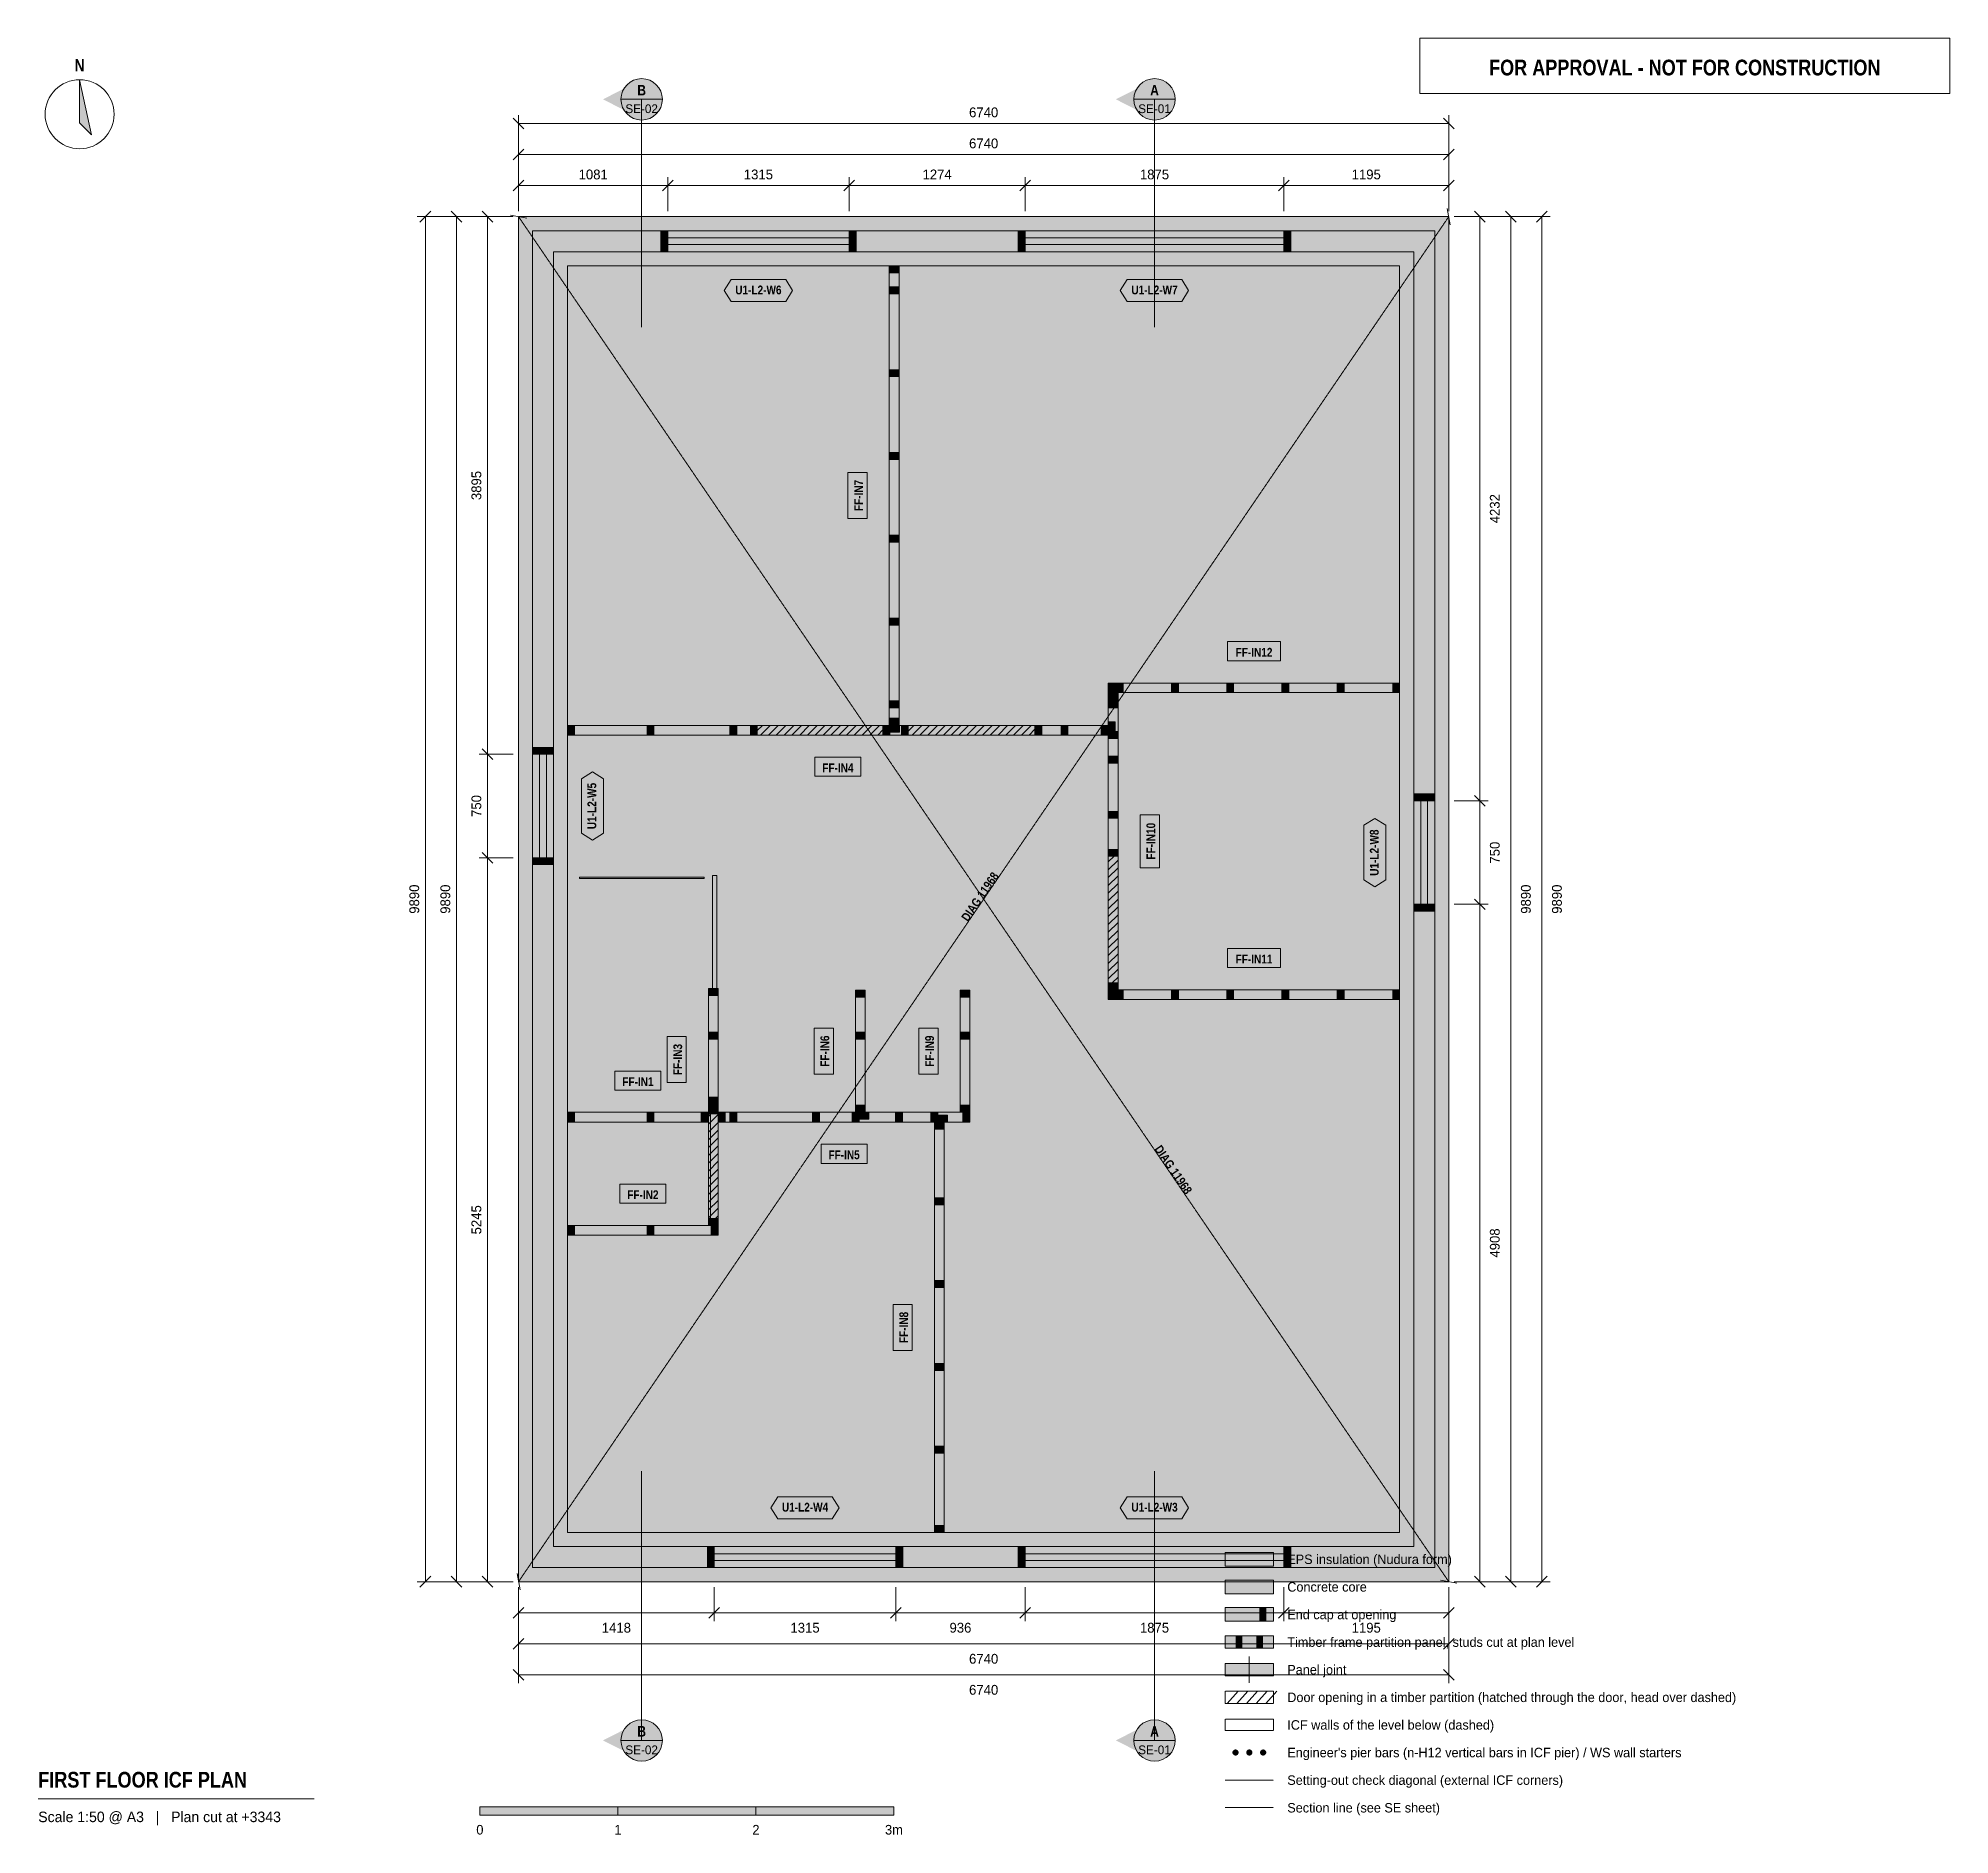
# Model space of a CAD drawing. Header units: millimetres. Extents: x -3480 to 10370, y -1833 to 11182.
import ezdxf
from ezdxf.enums import TextEntityAlignment as Align

# ---------------------------------------------------------------- set-up
doc = ezdxf.new("R2010")
doc.units = ezdxf.units.MM
doc.linetypes.add('DASHED', pattern=[1.524, 1.27, -0.254])
for name, color, linetype in [('FILL-C_9E1A1A', 7, 'Continuous'), ('FILL-C_B2B2B5', 7, 'Continuous'), ('FILL-EPS', 7, 'Continuous'), ('FILL-INK', 7, 'Continuous'), ('FILL-RED', 7, 'Continuous'), ('FILL-TEAL_DK', 7, 'Continuous'), ('FILL-TIMBER', 7, 'Continuous'), ('FILL-WHITE', 7, 'Continuous'), ('LINE-C_85297A', 7, 'Continuous'), ('LINE-C_85297A-DASH', 7, 'DASHED'), ('LINE-INK', 7, 'Continuous'), ('LINE-INK-DASH', 7, 'DASHED'), ('LINE-RED', 7, 'Continuous'), ('LINE-RED-DASH', 7, 'DASHED'), ('LINE-STEEL_GREY', 7, 'Continuous'), ('LINE-STEEL_GREY-DASH', 7, 'DASHED'), ('LINE-TEAL_DK', 7, 'Continuous'), ('LINE-TIMBER_DK', 7, 'Continuous'), ('TEXT-C_85297A', 7, 'Continuous'), ('TEXT-INK', 7, 'Continuous'), ('TEXT-RED', 7, 'Continuous'), ('TEXT-STEEL_GREY', 7, 'Continuous'), ('TEXT-TEAL_DK', 7, 'Continuous')]:
    doc.layers.add(name, color=color, linetype=linetype)
doc.styles.add('OpenSansCondensed-Bold', font='OpenSansCondensed-Bold.ttf')

msp = doc.modelspace()

# ---------------------------------------------------------------- texts
at = {"layer": 'TEXT-C_85297A', "style": 'OpenSansCondensed-Bold'}
for rotation, p in [(55.7257, (3370, 4945)), (-55.7257, (4718, 2967))]:
    msp.add_text('DIAG 11968', height=63.5, rotation=rotation, dxfattribs=at).set_placement(p, align=Align.CENTER)
at = {"layer": 'TEXT-INK', "style": 'OpenSansCondensed-Bold'}
for s, height, p in [('N', 88.9, (-3180, 10942)), ('FF-IN12', 63.5, (5329, 6702)), ('FF-IN4', 63.5, (2314, 5865)), ('FF-IN11', 63.5, (5329, 4479)), ('FF-IN1', 63.5, (865, 3591)), ('FF-IN5', 63.5, (2359, 3061)), ('FF-IN2', 63.5, (901, 2772))]:
    msp.add_text(s, height=height, dxfattribs=at).set_placement(p, align=Align.CENTER)
at = {"layer": 'TEXT-INK'}
for s, height, p in [('6740', 71.1, (3370, 10610)), ('6740', 71.1, (3370, 10385)), ('1081', 71.1, (541, 10160)), ('1315', 71.1, (1738, 10160)), ('1274', 71.1, (3033, 10160)), ('1875', 71.1, (4608, 10160)), ('1195', 71.1, (6142, 10160)), ('1418', 71.1, (709, -369)), ('1315', 71.1, (2076, -369)), ('936', 71.1, (3202, -369)), ('1875', 71.1, (4608, -369)), ('1195', 71.1, (6142, -369)), ('6740', 71.1, (3370, -594)), ('6740', 71.1, (3370, -819)), ('0', 69.8, (-280, -1832)), ('1', 69.8, (720, -1832)), ('2', 69.8, (1720, -1832)), ('3m', 69.8, (2720, -1832))]:
    msp.add_text(s, height=height, dxfattribs=at).set_placement(p, align=Align.CENTER)
for s, p in [('3895', (-270, 7942)), ('4232', (7109, 7774)), ('750', (-270, 5620)), ('750', (7109, 5282)), ('9890', (-720, 4945)), ('9890', (-495, 4945)), ('9890', (7334, 4945)), ('9890', (7559, 4945)), ('5245', (-270, 2622)), ('4908', (7109, 2454))]:
    msp.add_text(s, height=71.1, rotation=90, dxfattribs=at).set_placement(p, align=Align.CENTER)
at = {"layer": 'TEXT-INK', "style": 'OpenSansCondensed-Bold'}
for s, p in [('FF-IN7', (2496, 7870)), ('FF-IN10', (4613, 5365)), ('FF-IN3', (1185, 3783)), ('FF-IN6', (2251, 3844)), ('FF-IN9', (3010, 3844)), ('FF-IN8', (2823, 1842))]:
    msp.add_text(s, height=63.5, rotation=90, dxfattribs=at).set_placement(p, align=Align.CENTER)
at = {"layer": 'TEXT-INK'}
for s, p in [('EPS insulation (Nudura form)', (5570, 128)), ('Concrete core', (5570, -72)), ('End cap at opening', (5570, -272)), ('Timber frame partition panel, studs cut at plan level', (5570, -472)), ('Panel joint', (5570, -672)), ('Door opening in a timber partition (hatched through the door, head over dashed)', (5570, -872)), ('ICF walls of the level below (dashed)', (5570, -1072)), ("Engineer's pier bars (n-H12 vertical bars in ICF pier) / WS wall starters", (5570, -1272)), ('Setting-out check diagonal (external ICF corners)', (5570, -1472)), ('Section line (see SE sheet)', (5570, -1672))]:
    msp.add_text(s, height=68.58, dxfattribs=at).set_placement(p)
at = {"layer": 'TEXT-INK', "style": 'OpenSansCondensed-Bold'}
msp.add_text('FIRST FLOOR ICF PLAN', height=114.3, dxfattribs=at).set_placement((-3480, -1492))
at = {"layer": 'TEXT-RED', "style": 'OpenSansCondensed-Bold'}
for s, height, p in [('FOR APPROVAL - NOT FOR CONSTRUCTION', 114.3, (8450, 10913)), ('B', 76.2, (892, 10768)), ('A', 76.2, (4608, 10768)), ('B', 76.2, (892, -1122)), ('A', 76.2, (4608, -1122))]:
    msp.add_text(s, height=height, dxfattribs=at).set_placement(p, align=Align.CENTER)
at = {"layer": 'TEXT-RED'}
for s, p in [('SE-02', (892, 10640)), ('SE-01', (4608, 10640)), ('SE-02', (892, -1250)), ('SE-01', (4608, -1250))]:
    msp.add_text(s, height=63.5, dxfattribs=at).set_placement(p, align=Align.CENTER)
at = {"layer": 'TEXT-STEEL_GREY'}
msp.add_text('Scale 1:50 @ A3   |   Plan cut at +3343', height=76.2, dxfattribs=at).set_placement((-3480, -1742))
at = {"layer": 'TEXT-TEAL_DK', "style": 'OpenSansCondensed-Bold'}
for s, p in [('U1-L2-W6', (1738, 9327)), ('U1-L2-W7', (4608, 9327)), ('U1-L2-W4', (2076, 508)), ('U1-L2-W3', (4608, 508))]:
    msp.add_text(s, height=63.5, dxfattribs=at).set_placement(p, align=Align.CENTER)
for s, p in [('U1-L2-W5', (563, 5620)), ('U1-L2-W8', (6232, 5282))]:
    msp.add_text(s, height=63.5, rotation=90, dxfattribs=at).set_placement(p, align=Align.CENTER)

# ---------------------------------------------------------------- hatches: boundary and pattern name
at = {"layer": 'FILL-C_9E1A1A', "true_color": 0x9e1a1a}
h = msp.add_hatch(color=256, dxfattribs=at)
h.dxf.hatch_style = 1
h.paths.add_polyline_path([(5218, -1237), (5217, -1232), (5214, -1226), (5211, -1222), (5206, -1218), (5201, -1216), (5195, -1215), (5189, -1216), (5184, -1218), (5179, -1222), (5176, -1226), (5173, -1232), (5173, -1237), (5173, -1243), (5176, -1249), (5179, -1253), (5184, -1257), (5189, -1259), (5195, -1260), (5201, -1259), (5206, -1257), (5211, -1253), (5214, -1249), (5217, -1243)])
h = msp.add_hatch(color=256, dxfattribs=at)
h.dxf.hatch_style = 1
h.paths.add_polyline_path([(5317, -1237), (5317, -1232), (5314, -1226), (5311, -1222), (5306, -1218), (5301, -1216), (5295, -1215), (5289, -1216), (5284, -1218), (5279, -1222), (5276, -1226), (5273, -1232), (5272, -1237), (5273, -1243), (5276, -1249), (5279, -1253), (5284, -1257), (5289, -1259), (5295, -1260), (5301, -1259), (5306, -1257), (5311, -1253), (5314, -1249), (5317, -1243)])
h = msp.add_hatch(color=256, dxfattribs=at)
h.dxf.hatch_style = 1
h.paths.add_polyline_path([(5417, -1237), (5417, -1232), (5414, -1226), (5411, -1222), (5406, -1218), (5401, -1216), (5395, -1215), (5389, -1216), (5384, -1218), (5379, -1222), (5376, -1226), (5373, -1232), (5372, -1237), (5373, -1243), (5376, -1249), (5379, -1253), (5384, -1257), (5389, -1259), (5395, -1260), (5401, -1259), (5406, -1257), (5411, -1253), (5414, -1249), (5417, -1243)])
at = {"layer": 'FILL-C_B2B2B5', "true_color": 0xb2b2b5}
h = msp.add_hatch(color=256, dxfattribs=at)
h.dxf.hatch_style = 1
h.paths.add_polyline_path([(102, 9788), (6638, 9788), (6638, 102), (102, 102)])
h.paths.add_polyline_path([(6486, 254), (6486, 9636), (254, 9636), (254, 254)], flags=0)
h = msp.add_hatch(color=256, dxfattribs=at)
h.dxf.hatch_style = 1
h.paths.add_polyline_path([(5120, -88), (5470, -88), (5470, 12), (5120, 12)])
at = {"layer": 'FILL-EPS', "true_color": 0xccffff}
h = msp.add_hatch(color=256, dxfattribs=at)
h.dxf.hatch_style = 1
h.paths.add_polyline_path([(0, 9890), (6740, 9890), (6740, 0), (0, 0)])
h.paths.add_polyline_path([(102, 102), (6638, 102), (6638, 9788), (102, 9788)], flags=0)
h = msp.add_hatch(color=256, dxfattribs=at)
h.dxf.hatch_style = 1
h.paths.add_polyline_path([(254, 254), (254, 9636), (6486, 9636), (6486, 254)])
h.paths.add_polyline_path([(6384, 356), (6384, 9534), (356, 9534), (356, 356)], flags=0)
h = msp.add_hatch(color=256, dxfattribs=at)
h.dxf.hatch_style = 1
h.paths.add_polyline_path([(5120, 113), (5470, 113), (5470, 212), (5120, 212)])
h = msp.add_hatch(color=256, dxfattribs=at)
h.dxf.hatch_style = 1
h.paths.add_polyline_path([(5120, -287), (5470, -287), (5470, -187), (5120, -187)])
at = {"layer": 'FILL-INK', "true_color": 0x14141a}
h = msp.add_hatch(color=256, dxfattribs=at)
h.dxf.hatch_style = 1
h.paths.add_polyline_path([(-3180, 10882), (-3093, 10482), (-3180, 10570)])
h = msp.add_hatch(color=256, dxfattribs=at)
h.dxf.hatch_style = 1
h.paths.add_polyline_path([(-280, -1692), (720, -1692), (720, -1632), (-280, -1632)])
h = msp.add_hatch(color=256, dxfattribs=at)
h.dxf.hatch_style = 1
h.paths.add_polyline_path([(1720, -1692), (2720, -1692), (2720, -1632), (1720, -1632)])
at = {"layer": 'FILL-RED', "true_color": 0xb81a1f}
h = msp.add_hatch(color=256, dxfattribs=at)
h.dxf.hatch_style = 1
h.paths.add_polyline_path([(612, 10740), (892, 10597), (892, 10882)])
h = msp.add_hatch(color=256, dxfattribs=at)
h.dxf.hatch_style = 1
h.paths.add_polyline_path([(4328, 10740), (4608, 10597), (4608, 10882)])
h = msp.add_hatch(color=256, dxfattribs=at)
h.dxf.hatch_style = 1
h.paths.add_polyline_path([(612, -1150), (892, -1292), (892, -1007)])
h = msp.add_hatch(color=256, dxfattribs=at)
h.dxf.hatch_style = 1
h.paths.add_polyline_path([(4328, -1150), (4608, -1292), (4608, -1007)])
at = {"layer": 'FILL-TEAL_DK', "true_color": 0x006b5c}
h = msp.add_hatch(color=256, dxfattribs=at)
h.dxf.hatch_style = 1
h.paths.add_polyline_path([(1031, 9788), (1081, 9788), (1081, 9636), (1031, 9636)])
h = msp.add_hatch(color=256, dxfattribs=at)
h.dxf.hatch_style = 1
h.paths.add_polyline_path([(2396, 9788), (2446, 9788), (2446, 9636), (2396, 9636)])
h = msp.add_hatch(color=256, dxfattribs=at)
h.dxf.hatch_style = 1
h.paths.add_polyline_path([(3620, 9788), (3670, 9788), (3670, 9636), (3620, 9636)])
h = msp.add_hatch(color=256, dxfattribs=at)
h.dxf.hatch_style = 1
h.paths.add_polyline_path([(5545, 9636), (5545, 9788), (5545, 9788), (5545, 9788), (5595, 9788), (5595, 9788), (5595, 9788), (5595, 9636), (5595, 9636), (5595, 9636), (5545, 9636), (5545, 9636)])
h = msp.add_hatch(color=256, dxfattribs=at)
h.dxf.hatch_style = 1
h.paths.add_polyline_path([(102, 6045), (254, 6045), (254, 5995), (102, 5995)])
h = msp.add_hatch(color=256, dxfattribs=at)
h.dxf.hatch_style = 1
h.paths.add_polyline_path([(6486, 5708), (6638, 5708), (6638, 5658), (6486, 5658)])
h = msp.add_hatch(color=256, dxfattribs=at)
h.dxf.hatch_style = 1
h.paths.add_polyline_path([(102, 5245), (254, 5245), (254, 5195), (102, 5195)])
h = msp.add_hatch(color=256, dxfattribs=at)
h.dxf.hatch_style = 1
h.paths.add_polyline_path([(6486, 4908), (6638, 4908), (6638, 4858), (6486, 4858)])
h = msp.add_hatch(color=256, dxfattribs=at)
h.dxf.hatch_style = 1
h.paths.add_polyline_path([(1369, 102), (1369, 102), (1369, 254), (1369, 254), (1369, 254), (1369, 254), (1418, 254), (1418, 254), (1418, 254), (1418, 254), (1418, 102), (1418, 102), (1418, 102), (1418, 102), (1369, 102), (1369, 102)])
h = msp.add_hatch(color=256, dxfattribs=at)
h.dxf.hatch_style = 1
h.paths.add_polyline_path([(2734, 254), (2784, 254), (2784, 102), (2734, 102)])
h = msp.add_hatch(color=256, dxfattribs=at)
h.dxf.hatch_style = 1
h.paths.add_polyline_path([(3620, 254), (3670, 254), (3670, 102), (3620, 102)])
h = msp.add_hatch(color=256, dxfattribs=at)
h.dxf.hatch_style = 1
h.paths.add_polyline_path([(5545, 254), (5595, 254), (5595, 102), (5545, 102)])
h = msp.add_hatch(color=256, dxfattribs=at)
h.dxf.hatch_style = 1
h.paths.add_polyline_path([(5370, -287), (5415, -287), (5415, -187), (5370, -187)])
at = {"layer": 'FILL-TIMBER', "true_color": 0xeddbb8}
h = msp.add_hatch(color=256, dxfattribs=at)
h.dxf.hatch_style = 1
h.paths.add_polyline_path([(2757, 9534), (2757, 9499), (2757, 9484), (2736, 9484), (2686, 9484), (2686, 9519), (2686, 9534), (2707, 9534)])
h = msp.add_hatch(color=256, dxfattribs=at)
h.dxf.hatch_style = 1
h.paths.add_polyline_path([(2757, 9381), (2757, 9345), (2757, 9331), (2736, 9331), (2686, 9331), (2686, 9366), (2686, 9381), (2707, 9381)])
h = msp.add_hatch(color=256, dxfattribs=at)
h.dxf.hatch_style = 1
h.paths.add_polyline_path([(2757, 8781), (2757, 8745), (2757, 8731), (2736, 8731), (2686, 8731), (2686, 8766), (2686, 8781), (2707, 8781)])
h = msp.add_hatch(color=256, dxfattribs=at)
h.dxf.hatch_style = 1
h.paths.add_polyline_path([(2757, 8181), (2757, 8145), (2757, 8131), (2736, 8131), (2686, 8131), (2686, 8166), (2686, 8181), (2707, 8181)])
h = msp.add_hatch(color=256, dxfattribs=at)
h.dxf.hatch_style = 1
h.paths.add_polyline_path([(2757, 7581), (2757, 7545), (2757, 7531), (2736, 7531), (2686, 7531), (2686, 7566), (2686, 7581), (2707, 7581)])
h = msp.add_hatch(color=256, dxfattribs=at)
h.dxf.hatch_style = 1
h.paths.add_polyline_path([(2757, 6981), (2757, 6945), (2757, 6931), (2736, 6931), (2686, 6931), (2686, 6966), (2686, 6981), (2707, 6981)])
h = msp.add_hatch(color=256, dxfattribs=at)
h.dxf.hatch_style = 1
h.paths.add_polyline_path([(4323, 6442), (4288, 6442), (4273, 6442), (4273, 6462), (4273, 6511), (4309, 6511), (4323, 6511), (4323, 6491)])
h = msp.add_hatch(color=256, dxfattribs=at)
h.dxf.hatch_style = 1
h.paths.add_polyline_path([(4381, 6442), (4345, 6442), (4331, 6442), (4331, 6462), (4331, 6511), (4366, 6511), (4381, 6511), (4381, 6491)])
h = msp.add_hatch(color=256, dxfattribs=at)
h.dxf.hatch_style = 1
h.paths.add_polyline_path([(4781, 6442), (4745, 6442), (4731, 6442), (4731, 6462), (4731, 6511), (4766, 6511), (4781, 6511), (4781, 6491)])
h = msp.add_hatch(color=256, dxfattribs=at)
h.dxf.hatch_style = 1
h.paths.add_polyline_path([(5181, 6442), (5145, 6442), (5131, 6442), (5131, 6462), (5131, 6511), (5166, 6511), (5181, 6511), (5181, 6491)])
h = msp.add_hatch(color=256, dxfattribs=at)
h.dxf.hatch_style = 1
h.paths.add_polyline_path([(5581, 6442), (5545, 6442), (5531, 6442), (5531, 6462), (5531, 6511), (5566, 6511), (5581, 6511), (5581, 6491)])
h = msp.add_hatch(color=256, dxfattribs=at)
h.dxf.hatch_style = 1
h.paths.add_polyline_path([(5981, 6442), (5945, 6442), (5931, 6442), (5931, 6462), (5931, 6511), (5966, 6511), (5981, 6511), (5981, 6491)])
h = msp.add_hatch(color=256, dxfattribs=at)
h.dxf.hatch_style = 1
h.paths.add_polyline_path([(6384, 6442), (6349, 6442), (6334, 6442), (6334, 6462), (6334, 6511), (6369, 6511), (6384, 6511), (6384, 6491)])
h = msp.add_hatch(color=256, dxfattribs=at)
h.dxf.hatch_style = 1
h.paths.add_polyline_path([(2757, 6381), (2757, 6345), (2757, 6331), (2736, 6331), (2686, 6331), (2686, 6366), (2686, 6381), (2707, 6381)])
h = msp.add_hatch(color=256, dxfattribs=at)
h.dxf.hatch_style = 1
h.paths.add_polyline_path([(4344, 6440), (4344, 6404), (4344, 6390), (4323, 6390), (4273, 6390), (4273, 6425), (4273, 6440), (4294, 6440)])
h = msp.add_hatch(color=256, dxfattribs=at)
h.dxf.hatch_style = 1
h.paths.add_polyline_path([(4344, 6381), (4344, 6345), (4344, 6331), (4323, 6331), (4273, 6331), (4273, 6366), (4273, 6381), (4294, 6381)])
h = msp.add_hatch(color=256, dxfattribs=at)
h.dxf.hatch_style = 1
h.paths.add_polyline_path([(2757, 6256), (2757, 6221), (2757, 6206), (2736, 6206), (2686, 6206), (2686, 6242), (2686, 6256), (2707, 6256)])
h = msp.add_hatch(color=256, dxfattribs=at)
h.dxf.hatch_style = 1
h.paths.add_polyline_path([(406, 6134), (371, 6134), (356, 6134), (356, 6155), (356, 6204), (391, 6204), (406, 6204), (406, 6184)])
h = msp.add_hatch(color=256, dxfattribs=at)
h.dxf.hatch_style = 1
h.paths.add_polyline_path([(981, 6134), (945, 6134), (931, 6134), (931, 6155), (931, 6204), (966, 6204), (981, 6204), (981, 6184)])
h = msp.add_hatch(color=256, dxfattribs=at)
h.dxf.hatch_style = 1
h.paths.add_polyline_path([(1581, 6134), (1545, 6134), (1531, 6134), (1531, 6155), (1531, 6204), (1566, 6204), (1581, 6204), (1581, 6184)])
h = msp.add_hatch(color=256, dxfattribs=at)
h.dxf.hatch_style = 1
h.paths.add_polyline_path([(1730, 6134), (1695, 6134), (1680, 6134), (1680, 6155), (1680, 6204), (1715, 6204), (1730, 6204), (1730, 6184)])
h = msp.add_hatch(color=256, dxfattribs=at)
h.dxf.hatch_style = 1
h.paths.add_polyline_path([(2690, 6134), (2655, 6134), (2640, 6134), (2640, 6155), (2640, 6204), (2675, 6204), (2690, 6204), (2690, 6184)])
h = msp.add_hatch(color=256, dxfattribs=at)
h.dxf.hatch_style = 1
h.paths.add_polyline_path([(2760, 6154), (2710, 6154), (2690, 6154), (2690, 6169), (2690, 6204), (2740, 6204), (2760, 6204), (2760, 6190)])
h = msp.add_hatch(color=256, dxfattribs=at)
h.dxf.hatch_style = 1
h.paths.add_polyline_path([(2824, 6134), (2788, 6134), (2774, 6134), (2774, 6155), (2774, 6204), (2809, 6204), (2824, 6204), (2824, 6184)])
h = msp.add_hatch(color=256, dxfattribs=at)
h.dxf.hatch_style = 1
h.paths.add_polyline_path([(3792, 6134), (3756, 6134), (3742, 6134), (3742, 6155), (3742, 6204), (3777, 6204), (3792, 6204), (3792, 6184)])
h = msp.add_hatch(color=256, dxfattribs=at)
h.dxf.hatch_style = 1
h.paths.add_polyline_path([(3981, 6134), (3945, 6134), (3931, 6134), (3931, 6155), (3931, 6204), (3966, 6204), (3981, 6204), (3981, 6184)])
h = msp.add_hatch(color=256, dxfattribs=at)
h.dxf.hatch_style = 1
h.paths.add_polyline_path([(4271, 6134), (4236, 6134), (4222, 6134), (4222, 6155), (4222, 6204), (4257, 6204), (4271, 6204), (4271, 6184)])
h = msp.add_hatch(color=256, dxfattribs=at)
h.dxf.hatch_style = 1
h.paths.add_polyline_path([(4323, 6230), (4323, 6180), (4323, 6160), (4309, 6160), (4273, 6160), (4273, 6209), (4273, 6230), (4288, 6230)])
h = msp.add_hatch(color=256, dxfattribs=at)
h.dxf.hatch_style = 1
h.paths.add_polyline_path([(4344, 6160), (4344, 6124), (4344, 6110), (4323, 6110), (4273, 6110), (4273, 6145), (4273, 6160), (4294, 6160)])
h = msp.add_hatch(color=256, dxfattribs=at)
h.dxf.hatch_style = 1
h.paths.add_polyline_path([(4344, 5981), (4344, 5945), (4344, 5931), (4323, 5931), (4273, 5931), (4273, 5966), (4273, 5981), (4294, 5981)])
h = msp.add_hatch(color=256, dxfattribs=at)
h.dxf.hatch_style = 1
h.paths.add_polyline_path([(4344, 5581), (4344, 5545), (4344, 5531), (4323, 5531), (4273, 5531), (4273, 5566), (4273, 5581), (4294, 5581)])
h = msp.add_hatch(color=256, dxfattribs=at)
h.dxf.hatch_style = 1
h.paths.add_polyline_path([(4344, 5306), (4344, 5271), (4344, 5256), (4323, 5256), (4273, 5256), (4273, 5292), (4273, 5306), (4294, 5306)])
h = msp.add_hatch(color=256, dxfattribs=at)
h.dxf.hatch_style = 1
h.paths.add_polyline_path([(1446, 4297), (1446, 4262), (1446, 4248), (1426, 4248), (1376, 4248), (1376, 4283), (1376, 4297), (1396, 4297)])
h = msp.add_hatch(color=256, dxfattribs=at)
h.dxf.hatch_style = 1
h.paths.add_polyline_path([(4344, 4338), (4344, 4305), (4344, 4290), (4323, 4290), (4273, 4290), (4273, 4324), (4273, 4338), (4294, 4338)])
h = msp.add_hatch(color=256, dxfattribs=at)
h.dxf.hatch_style = 1
h.paths.add_polyline_path([(2512, 4285), (2512, 4250), (2512, 4235), (2492, 4235), (2442, 4235), (2442, 4270), (2442, 4285), (2462, 4285)])
h = msp.add_hatch(color=256, dxfattribs=at)
h.dxf.hatch_style = 1
h.paths.add_polyline_path([(3270, 4285), (3270, 4250), (3270, 4235), (3250, 4235), (3201, 4235), (3201, 4270), (3201, 4285), (3221, 4285)])
h = msp.add_hatch(color=256, dxfattribs=at)
h.dxf.hatch_style = 1
h.paths.add_polyline_path([(4323, 4218), (4288, 4218), (4273, 4218), (4273, 4239), (4273, 4289), (4309, 4289), (4323, 4289), (4323, 4268)])
h = msp.add_hatch(color=256, dxfattribs=at)
h.dxf.hatch_style = 1
h.paths.add_polyline_path([(4381, 4218), (4345, 4218), (4331, 4218), (4331, 4239), (4331, 4289), (4366, 4289), (4381, 4289), (4381, 4268)])
h = msp.add_hatch(color=256, dxfattribs=at)
h.dxf.hatch_style = 1
h.paths.add_polyline_path([(4781, 4218), (4745, 4218), (4731, 4218), (4731, 4239), (4731, 4289), (4766, 4289), (4781, 4289), (4781, 4268)])
h = msp.add_hatch(color=256, dxfattribs=at)
h.dxf.hatch_style = 1
h.paths.add_polyline_path([(5181, 4218), (5145, 4218), (5131, 4218), (5131, 4239), (5131, 4289), (5166, 4289), (5181, 4289), (5181, 4268)])
h = msp.add_hatch(color=256, dxfattribs=at)
h.dxf.hatch_style = 1
h.paths.add_polyline_path([(5581, 4218), (5545, 4218), (5531, 4218), (5531, 4239), (5531, 4289), (5566, 4289), (5581, 4289), (5581, 4268)])
h = msp.add_hatch(color=256, dxfattribs=at)
h.dxf.hatch_style = 1
h.paths.add_polyline_path([(5981, 4218), (5945, 4218), (5931, 4218), (5931, 4239), (5931, 4289), (5966, 4289), (5981, 4289), (5981, 4268)])
h = msp.add_hatch(color=256, dxfattribs=at)
h.dxf.hatch_style = 1
h.paths.add_polyline_path([(6384, 4218), (6349, 4218), (6334, 4218), (6334, 4239), (6334, 4289), (6369, 4289), (6384, 4289), (6384, 4268)])
h = msp.add_hatch(color=256, dxfattribs=at)
h.dxf.hatch_style = 1
h.paths.add_polyline_path([(1446, 3981), (1446, 3945), (1446, 3931), (1426, 3931), (1376, 3931), (1376, 3966), (1376, 3981), (1396, 3981)])
h = msp.add_hatch(color=256, dxfattribs=at)
h.dxf.hatch_style = 1
h.paths.add_polyline_path([(2512, 3981), (2512, 3945), (2512, 3931), (2492, 3931), (2442, 3931), (2442, 3966), (2442, 3981), (2462, 3981)])
h = msp.add_hatch(color=256, dxfattribs=at)
h.dxf.hatch_style = 1
h.paths.add_polyline_path([(3270, 3981), (3270, 3945), (3270, 3931), (3250, 3931), (3201, 3931), (3201, 3966), (3201, 3981), (3221, 3981)])
h = msp.add_hatch(color=256, dxfattribs=at)
h.dxf.hatch_style = 1
h.paths.add_polyline_path([(1426, 3510), (1426, 3460), (1426, 3440), (1411, 3440), (1376, 3440), (1376, 3489), (1376, 3510), (1391, 3510)])
h = msp.add_hatch(color=256, dxfattribs=at)
h.dxf.hatch_style = 1
h.paths.add_polyline_path([(1446, 3510), (1446, 3460), (1446, 3440), (1431, 3440), (1396, 3440), (1396, 3489), (1396, 3510), (1411, 3510)])
h = msp.add_hatch(color=256, dxfattribs=at)
h.dxf.hatch_style = 1
h.paths.add_polyline_path([(406, 3330), (357, 3330), (356, 3330), (356, 3331), (356, 3401), (405, 3401), (406, 3401), (406, 3400)])
h = msp.add_hatch(color=256, dxfattribs=at)
h.dxf.hatch_style = 1
h.paths.add_polyline_path([(981, 3330), (931, 3330), (931, 3330), (931, 3331), (931, 3401), (980, 3401), (981, 3401), (981, 3400)])
h = msp.add_hatch(color=256, dxfattribs=at)
h.dxf.hatch_style = 1
h.paths.add_polyline_path([(1374, 3330), (1325, 3330), (1324, 3330), (1324, 3331), (1324, 3401), (1373, 3401), (1374, 3401), (1374, 3400)])
h = msp.add_hatch(color=256, dxfattribs=at)
h.dxf.hatch_style = 1
h.paths.add_polyline_path([(1446, 3440), (1446, 3404), (1446, 3390), (1426, 3390), (1376, 3390), (1376, 3425), (1376, 3440), (1396, 3440)])
h = msp.add_hatch(color=256, dxfattribs=at)
h.dxf.hatch_style = 1
h.paths.add_polyline_path([(1498, 3330), (1463, 3330), (1448, 3330), (1448, 3351), (1448, 3401), (1483, 3401), (1498, 3401), (1498, 3380)])
h = msp.add_hatch(color=256, dxfattribs=at)
h.dxf.hatch_style = 1
h.paths.add_polyline_path([(1581, 3330), (1545, 3330), (1531, 3330), (1531, 3351), (1531, 3401), (1566, 3401), (1581, 3401), (1581, 3380)])
h = msp.add_hatch(color=256, dxfattribs=at)
h.dxf.hatch_style = 1
h.paths.add_polyline_path([(2181, 3330), (2145, 3330), (2131, 3330), (2131, 3351), (2131, 3401), (2166, 3401), (2181, 3401), (2181, 3380)])
h = msp.add_hatch(color=256, dxfattribs=at)
h.dxf.hatch_style = 1
h.paths.add_polyline_path([(2467, 3330), (2432, 3330), (2417, 3330), (2417, 3351), (2417, 3401), (2452, 3401), (2467, 3401), (2467, 3380)])
h = msp.add_hatch(color=256, dxfattribs=at)
h.dxf.hatch_style = 1
h.paths.add_polyline_path([(2512, 3452), (2512, 3417), (2512, 3402), (2492, 3402), (2442, 3402), (2442, 3438), (2442, 3452), (2462, 3452)])
h = msp.add_hatch(color=256, dxfattribs=at)
h.dxf.hatch_style = 1
h.paths.add_polyline_path([(2537, 3351), (2487, 3351), (2467, 3351), (2467, 3365), (2467, 3401), (2517, 3401), (2537, 3401), (2537, 3386)])
h = msp.add_hatch(color=256, dxfattribs=at)
h.dxf.hatch_style = 1
h.paths.add_polyline_path([(2781, 3330), (2745, 3330), (2731, 3330), (2731, 3351), (2731, 3401), (2766, 3401), (2781, 3401), (2781, 3380)])
h = msp.add_hatch(color=256, dxfattribs=at)
h.dxf.hatch_style = 1
h.paths.add_polyline_path([(3038, 3330), (3003, 3330), (2988, 3330), (2988, 3351), (2988, 3401), (3024, 3401), (3038, 3401), (3038, 3380)])
h = msp.add_hatch(color=256, dxfattribs=at)
h.dxf.hatch_style = 1
h.paths.add_polyline_path([(3084, 3328), (3084, 3293), (3084, 3278), (3063, 3278), (3014, 3278), (3014, 3314), (3014, 3328), (3034, 3328)])
h = msp.add_hatch(color=256, dxfattribs=at)
h.dxf.hatch_style = 1
h.paths.add_polyline_path([(3108, 3330), (3059, 3330), (3038, 3330), (3038, 3345), (3038, 3380), (3088, 3380), (3108, 3380), (3108, 3366)])
h = msp.add_hatch(color=256, dxfattribs=at)
h.dxf.hatch_style = 1
h.paths.add_polyline_path([(3270, 3452), (3270, 3417), (3270, 3402), (3250, 3402), (3201, 3402), (3201, 3438), (3201, 3452), (3221, 3452)])
h = msp.add_hatch(color=256, dxfattribs=at)
h.dxf.hatch_style = 1
h.paths.add_polyline_path([(3270, 3330), (3235, 3330), (3220, 3330), (3220, 3351), (3220, 3401), (3256, 3401), (3270, 3401), (3270, 3380)])
h = msp.add_hatch(color=256, dxfattribs=at)
h.dxf.hatch_style = 1
h.paths.add_polyline_path([(3084, 2781), (3084, 2745), (3084, 2731), (3063, 2731), (3014, 2731), (3014, 2766), (3014, 2781), (3034, 2781)])
h = msp.add_hatch(color=256, dxfattribs=at)
h.dxf.hatch_style = 1
h.paths.add_polyline_path([(1446, 2632), (1446, 2598), (1446, 2584), (1426, 2584), (1376, 2584), (1376, 2617), (1376, 2632), (1396, 2632)])
h = msp.add_hatch(color=256, dxfattribs=at)
h.dxf.hatch_style = 1
h.paths.add_polyline_path([(406, 2511), (371, 2511), (356, 2511), (356, 2532), (356, 2581), (391, 2581), (406, 2581), (406, 2561)])
h = msp.add_hatch(color=256, dxfattribs=at)
h.dxf.hatch_style = 1
h.paths.add_polyline_path([(981, 2511), (945, 2511), (931, 2511), (931, 2532), (931, 2581), (966, 2581), (981, 2581), (981, 2561)])
h = msp.add_hatch(color=256, dxfattribs=at)
h.dxf.hatch_style = 1
h.paths.add_polyline_path([(1446, 2511), (1411, 2511), (1396, 2511), (1396, 2532), (1396, 2581), (1431, 2581), (1446, 2581), (1446, 2561)])
h = msp.add_hatch(color=256, dxfattribs=at)
h.dxf.hatch_style = 1
h.paths.add_polyline_path([(3084, 2181), (3084, 2145), (3084, 2131), (3063, 2131), (3014, 2131), (3014, 2166), (3014, 2181), (3034, 2181)])
h = msp.add_hatch(color=256, dxfattribs=at)
h.dxf.hatch_style = 1
h.paths.add_polyline_path([(3084, 1581), (3084, 1545), (3084, 1531), (3063, 1531), (3014, 1531), (3014, 1566), (3014, 1581), (3034, 1581)])
h = msp.add_hatch(color=256, dxfattribs=at)
h.dxf.hatch_style = 1
h.paths.add_polyline_path([(3084, 981), (3084, 945), (3084, 931), (3063, 931), (3014, 931), (3014, 966), (3014, 981), (3034, 981)])
h = msp.add_hatch(color=256, dxfattribs=at)
h.dxf.hatch_style = 1
h.paths.add_polyline_path([(3084, 406), (3084, 371), (3084, 356), (3063, 356), (3014, 356), (3014, 391), (3014, 406), (3034, 406)])
h = msp.add_hatch(color=256, dxfattribs=at)
h.dxf.hatch_style = 1
h.paths.add_polyline_path([(5200, -482), (5240, -482), (5240, -392), (5200, -392)])
h = msp.add_hatch(color=256, dxfattribs=at)
h.dxf.hatch_style = 1
h.paths.add_polyline_path([(5350, -482), (5390, -482), (5390, -392), (5350, -392)])
at = {"layer": 'FILL-WHITE', "true_color": 0xffffff}
h = msp.add_hatch(color=256, dxfattribs=at)
h.dxf.hatch_style = 1
h.paths.add_polyline_path([(1042, 10740), (1037, 10779), (1022, 10815), (998, 10846), (967, 10870), (931, 10885), (892, 10890), (853, 10885), (817, 10870), (786, 10846), (762, 10815), (747, 10779), (742, 10740), (747, 10701), (762, 10665), (786, 10634), (817, 10610), (853, 10595), (892, 10590), (931, 10595), (967, 10610), (998, 10634), (1022, 10665), (1037, 10701)])
h = msp.add_hatch(color=256, dxfattribs=at)
h.dxf.hatch_style = 1
h.paths.add_polyline_path([(4758, 10740), (4753, 10779), (4738, 10815), (4714, 10846), (4683, 10870), (4647, 10885), (4608, 10890), (4569, 10885), (4533, 10870), (4502, 10846), (4478, 10815), (4463, 10779), (4458, 10740), (4463, 10701), (4478, 10665), (4502, 10634), (4533, 10610), (4569, 10595), (4608, 10590), (4647, 10595), (4683, 10610), (4714, 10634), (4738, 10665), (4753, 10701)])
h = msp.add_hatch(color=256, dxfattribs=at)
h.dxf.hatch_style = 1
h.paths.add_polyline_path([(1491, 9354), (1541, 9434), (1936, 9434), (1986, 9354), (1936, 9274), (1541, 9274)])
at = {"layer": 'FILL-WHITE', "true_color": 0xfaf5e8}
h = msp.add_hatch(color=256, dxfattribs=at)
h.dxf.hatch_style = 1
h.paths.add_polyline_path([(2736, 6206), (2686, 6206), (2686, 6242), (2686, 6256), (2686, 6331), (2686, 6366), (2686, 6381), (2686, 6931), (2686, 6966), (2686, 6981), (2686, 7531), (2686, 7566), (2686, 7581), (2686, 8131), (2686, 8166), (2686, 8181), (2686, 8731), (2686, 8766), (2686, 8781), (2686, 9331), (2686, 9366), (2686, 9381), (2686, 9484), (2686, 9519), (2686, 9534), (2707, 9534), (2757, 9534), (2757, 9499), (2757, 9484), (2757, 9381), (2757, 9345), (2757, 9331), (2757, 8781), (2757, 8745), (2757, 8731), (2757, 8181), (2757, 8145), (2757, 8131), (2757, 7581), (2757, 7545), (2757, 7531), (2757, 6981), (2757, 6945), (2757, 6931), (2757, 6381), (2757, 6345), (2757, 6331), (2757, 6256), (2757, 6221), (2757, 6206)])
at = {"layer": 'FILL-WHITE', "true_color": 0xffffff}
h = msp.add_hatch(color=256, dxfattribs=at)
h.dxf.hatch_style = 1
h.paths.add_polyline_path([(4360, 9354), (4410, 9434), (4805, 9434), (4855, 9354), (4805, 9274), (4410, 9274)])
h = msp.add_hatch(color=256, dxfattribs=at)
h.dxf.hatch_style = 1
h.paths.add_polyline_path([(2526, 7703), (2526, 8037), (2387, 8037), (2387, 7703)])
h = msp.add_hatch(color=256, dxfattribs=at)
h.dxf.hatch_style = 1
h.paths.add_polyline_path([(5137, 6672), (5520, 6672), (5520, 6811), (5137, 6811)])
at = {"layer": 'FILL-WHITE', "true_color": 0xfaf5e8}
h = msp.add_hatch(color=256, dxfattribs=at)
h.dxf.hatch_style = 1
h.paths.add_polyline_path([(4273, 6462), (4273, 6511), (4309, 6511), (4323, 6511), (4331, 6511), (4366, 6511), (4381, 6511), (4731, 6511), (4766, 6511), (4781, 6511), (5131, 6511), (5166, 6511), (5181, 6511), (5531, 6511), (5566, 6511), (5581, 6511), (5931, 6511), (5966, 6511), (5981, 6511), (6334, 6511), (6369, 6511), (6384, 6511), (6384, 6491), (6384, 6442), (6349, 6442), (6334, 6442), (5981, 6442), (5945, 6442), (5931, 6442), (5581, 6442), (5545, 6442), (5531, 6442), (5181, 6442), (5145, 6442), (5131, 6442), (4781, 6442), (4745, 6442), (4731, 6442), (4381, 6442), (4345, 6442), (4331, 6442), (4323, 6442), (4288, 6442), (4273, 6442)])
h = msp.add_hatch(color=256, dxfattribs=at)
h.dxf.hatch_style = 1
h.paths.add_polyline_path([(4323, 5256), (4273, 5256), (4273, 5292), (4273, 5306), (4273, 5531), (4273, 5566), (4273, 5581), (4273, 5931), (4273, 5966), (4273, 5981), (4273, 6110), (4273, 6145), (4273, 6160), (4273, 6209), (4273, 6230), (4273, 6331), (4273, 6366), (4273, 6381), (4273, 6390), (4273, 6425), (4273, 6440), (4294, 6440), (4344, 6440), (4344, 6404), (4344, 6390), (4344, 6381), (4344, 6345), (4344, 6331), (4344, 6160), (4344, 6124), (4344, 6110), (4344, 5981), (4344, 5945), (4344, 5931), (4344, 5581), (4344, 5545), (4344, 5531), (4344, 5306), (4344, 5271), (4344, 5256)])
h = msp.add_hatch(color=256, dxfattribs=at)
h.dxf.hatch_style = 1
h.paths.add_polyline_path([(356, 6134), (356, 6155), (356, 6204), (356, 6204), (391, 6204), (406, 6204), (931, 6204), (966, 6204), (981, 6204), (1531, 6204), (1566, 6204), (1581, 6204), (1680, 6204), (1715, 6204), (1730, 6204), (1730, 6204), (1730, 6184), (1730, 6134), (1730, 6134), (1695, 6134), (1680, 6134), (1581, 6134), (1545, 6134), (1531, 6134), (981, 6134), (945, 6134), (931, 6134), (406, 6134), (371, 6134), (356, 6134)])
at = {"layer": 'FILL-WHITE', "true_color": 0xffffff}
h = msp.add_hatch(color=256, dxfattribs=at)
h.dxf.hatch_style = 1
h.paths.add_polyline_path([(1730, 6134), (1730, 6204), (2640, 6204), (2640, 6134)])
at = {"layer": 'FILL-WHITE', "true_color": 0xfaf5e8}
h = msp.add_hatch(color=256, dxfattribs=at)
h.dxf.hatch_style = 1
h.paths.add_polyline_path([(2640, 6204), (2675, 6204), (2690, 6204), (2740, 6204), (2760, 6204), (2774, 6204), (2809, 6204), (2824, 6204), (2824, 6184), (2824, 6134), (2788, 6134), (2774, 6134), (2690, 6134), (2655, 6134), (2640, 6134), (2640, 6155)])
at = {"layer": 'FILL-WHITE', "true_color": 0xffffff}
h = msp.add_hatch(color=256, dxfattribs=at)
h.dxf.hatch_style = 1
h.paths.add_polyline_path([(2824, 6134), (2824, 6204), (3742, 6204), (3742, 6134)])
at = {"layer": 'FILL-WHITE', "true_color": 0xfaf5e8}
h = msp.add_hatch(color=256, dxfattribs=at)
h.dxf.hatch_style = 1
h.paths.add_polyline_path([(3742, 6134), (3742, 6134), (3742, 6155), (3742, 6204), (3742, 6204), (3742, 6204), (3742, 6204), (3777, 6204), (3792, 6204), (3931, 6204), (3966, 6204), (3981, 6204), (4222, 6204), (4257, 6204), (4271, 6204), (4271, 6204), (4271, 6204), (4271, 6204), (4271, 6204), (4271, 6184), (4271, 6134), (4271, 6134), (4271, 6134), (4271, 6134), (4271, 6134), (4236, 6134), (4222, 6134), (3981, 6134), (3945, 6134), (3931, 6134), (3792, 6134), (3756, 6134), (3742, 6134), (3742, 6134)])
at = {"layer": 'FILL-WHITE', "true_color": 0xffffff}
h = msp.add_hatch(color=256, dxfattribs=at)
h.dxf.hatch_style = 1
h.paths.add_polyline_path([(2147, 5835), (2481, 5835), (2481, 5974), (2147, 5974)])
h = msp.add_hatch(color=256, dxfattribs=at)
h.dxf.hatch_style = 1
h.paths.add_polyline_path([(536, 5373), (456, 5423), (456, 5817), (536, 5867), (616, 5817), (616, 5423)])
h = msp.add_hatch(color=256, dxfattribs=at)
h.dxf.hatch_style = 1
h.paths.add_polyline_path([(4643, 5173), (4643, 5557), (4504, 5557), (4504, 5173)])
h = msp.add_hatch(color=256, dxfattribs=at)
h.dxf.hatch_style = 1
h.paths.add_polyline_path([(6204, 5035), (6124, 5085), (6124, 5480), (6204, 5530), (6284, 5480), (6284, 5085)])
h = msp.add_hatch(color=256, dxfattribs=at)
h.dxf.hatch_style = 1
h.paths.add_polyline_path([(3253, 4667), (3586, 5155), (3439, 5255), (3106, 4768)])
h = msp.add_hatch(color=256, dxfattribs=at)
h.dxf.hatch_style = 1
h.paths.add_polyline_path([(4273, 4338), (4273, 5256), (4344, 5256), (4344, 4338)])
h = msp.add_hatch(color=256, dxfattribs=at)
h.dxf.hatch_style = 1
h.paths.add_polyline_path([(441, 5104), (441, 5104), (1344, 5104), (1344, 5095), (1344, 5095), (441, 5095)])
h = msp.add_hatch(color=256, dxfattribs=at)
h.dxf.hatch_style = 1
h.paths.add_polyline_path([(1406, 5116), (1438, 5116), (1438, 4297), (1406, 4297)])
h = msp.add_hatch(color=256, dxfattribs=at)
h.dxf.hatch_style = 1
h.paths.add_polyline_path([(5137, 4449), (5520, 4449), (5520, 4588), (5137, 4588)])
at = {"layer": 'FILL-WHITE', "true_color": 0xfaf5e8}
h = msp.add_hatch(color=256, dxfattribs=at)
h.dxf.hatch_style = 1
h.paths.add_polyline_path([(1426, 3390), (1376, 3390), (1376, 3390), (1376, 3425), (1376, 3440), (1376, 3489), (1376, 3510), (1376, 3931), (1376, 3966), (1376, 3981), (1376, 4248), (1376, 4283), (1376, 4297), (1376, 4297), (1396, 4297), (1446, 4297), (1446, 4297), (1446, 4262), (1446, 4248), (1446, 3981), (1446, 3945), (1446, 3931), (1446, 3510), (1446, 3460), (1446, 3440), (1446, 3404), (1446, 3390), (1446, 3390)])
h = msp.add_hatch(color=256, dxfattribs=at)
h.dxf.hatch_style = 1
h.paths.add_polyline_path([(4273, 4324), (4273, 4338), (4273, 4338), (4273, 4338), (4294, 4338), (4344, 4338), (4344, 4338), (4344, 4338), (4344, 4305), (4344, 4290), (4344, 4290), (4344, 4290), (4323, 4290), (4273, 4290), (4273, 4290), (4273, 4290)])
h = msp.add_hatch(color=256, dxfattribs=at)
h.dxf.hatch_style = 1
h.paths.add_polyline_path([(2512, 3402), (2512, 3402), (2512, 3402), (2512, 3402), (2492, 3402), (2442, 3402), (2442, 3402), (2442, 3402), (2442, 3402), (2442, 3438), (2442, 3452), (2442, 3931), (2442, 3966), (2442, 3981), (2442, 4235), (2442, 4270), (2442, 4285), (2442, 4285), (2442, 4285), (2462, 4285), (2512, 4285), (2512, 4285), (2512, 4285), (2512, 4250), (2512, 4235), (2512, 3981), (2512, 3945), (2512, 3931), (2512, 3452), (2512, 3417)])
h = msp.add_hatch(color=256, dxfattribs=at)
h.dxf.hatch_style = 1
h.paths.add_polyline_path([(3270, 3402), (3270, 3402), (3270, 3402), (3270, 3402), (3250, 3402), (3201, 3402), (3201, 3402), (3201, 3402), (3201, 3402), (3201, 3438), (3201, 3452), (3201, 3931), (3201, 3966), (3201, 3981), (3201, 4235), (3201, 4270), (3201, 4285), (3201, 4285), (3201, 4285), (3221, 4285), (3270, 4285), (3270, 4285), (3270, 4285), (3270, 4250), (3270, 4235), (3270, 3981), (3270, 3945), (3270, 3931), (3270, 3452), (3270, 3417)])
h = msp.add_hatch(color=256, dxfattribs=at)
h.dxf.hatch_style = 1
h.paths.add_polyline_path([(4273, 4239), (4273, 4289), (4309, 4289), (4323, 4289), (4331, 4289), (4366, 4289), (4381, 4289), (4731, 4289), (4766, 4289), (4781, 4289), (5131, 4289), (5166, 4289), (5181, 4289), (5531, 4289), (5566, 4289), (5581, 4289), (5931, 4289), (5966, 4289), (5981, 4289), (6334, 4289), (6369, 4289), (6384, 4289), (6384, 4268), (6384, 4218), (6349, 4218), (6334, 4218), (5981, 4218), (5945, 4218), (5931, 4218), (5581, 4218), (5545, 4218), (5531, 4218), (5181, 4218), (5145, 4218), (5131, 4218), (4781, 4218), (4745, 4218), (4731, 4218), (4381, 4218), (4345, 4218), (4331, 4218), (4323, 4218), (4288, 4218), (4273, 4218)])
at = {"layer": 'FILL-WHITE', "true_color": 0xffffff}
h = msp.add_hatch(color=256, dxfattribs=at)
h.dxf.hatch_style = 1
h.paths.add_polyline_path([(1215, 3616), (1215, 3950), (1077, 3950), (1077, 3616)])
h = msp.add_hatch(color=256, dxfattribs=at)
h.dxf.hatch_style = 1
h.paths.add_polyline_path([(2281, 3677), (2281, 4011), (2143, 4011), (2143, 3677)])
h = msp.add_hatch(color=256, dxfattribs=at)
h.dxf.hatch_style = 1
h.paths.add_polyline_path([(3040, 3677), (3040, 4011), (2901, 4011), (2901, 3677)])
h = msp.add_hatch(color=256, dxfattribs=at)
h.dxf.hatch_style = 1
h.paths.add_polyline_path([(698, 3561), (1032, 3561), (1032, 3700), (698, 3700)])
at = {"layer": 'FILL-WHITE', "true_color": 0xfaf5e8}
h = msp.add_hatch(color=256, dxfattribs=at)
h.dxf.hatch_style = 1
h.paths.add_polyline_path([(356, 3330), (356, 3330), (356, 3331), (356, 3401), (356, 3401), (405, 3401), (406, 3401), (931, 3401), (980, 3401), (981, 3401), (1324, 3401), (1373, 3401), (1374, 3401), (1374, 3401), (1374, 3400), (1374, 3330), (1374, 3330), (1325, 3330), (1324, 3330), (981, 3330), (931, 3330), (931, 3330), (406, 3330), (357, 3330)])
at = {"layer": 'FILL-WHITE', "true_color": 0xffffff}
h = msp.add_hatch(color=256, dxfattribs=at)
h.dxf.hatch_style = 1
h.paths.add_polyline_path([(1376, 3412), (1391, 3412), (1391, 2581), (1391, 2581), (1376, 2581), (1376, 3412)])
h = msp.add_hatch(color=256, dxfattribs=at)
h.dxf.hatch_style = 1
h.paths.add_polyline_path([(1376, 2632), (1376, 3390), (1446, 3390), (1446, 2632)])
at = {"layer": 'FILL-WHITE', "true_color": 0xfaf5e8}
h = msp.add_hatch(color=256, dxfattribs=at)
h.dxf.hatch_style = 1
h.paths.add_polyline_path([(3003, 3330), (2988, 3330), (2781, 3330), (2745, 3330), (2731, 3330), (2467, 3330), (2432, 3330), (2417, 3330), (2181, 3330), (2145, 3330), (2131, 3330), (1581, 3330), (1545, 3330), (1531, 3330), (1498, 3330), (1463, 3330), (1448, 3330), (1448, 3351), (1448, 3401), (1483, 3401), (1498, 3401), (1531, 3401), (1566, 3401), (1581, 3401), (2131, 3401), (2166, 3401), (2181, 3401), (2417, 3401), (2452, 3401), (2467, 3401), (2517, 3401), (2537, 3401), (2731, 3401), (2766, 3401), (2781, 3401), (2988, 3401), (3024, 3401), (3038, 3401), (3220, 3401), (3256, 3401), (3270, 3401), (3270, 3380), (3270, 3330), (3235, 3330), (3220, 3330), (3108, 3330), (3059, 3330), (3038, 3330)])
h = msp.add_hatch(color=256, dxfattribs=at)
h.dxf.hatch_style = 1
h.paths.add_polyline_path([(3084, 356), (3084, 356), (3063, 356), (3014, 356), (3014, 356), (3014, 391), (3014, 406), (3014, 931), (3014, 966), (3014, 981), (3014, 1531), (3014, 1566), (3014, 1581), (3014, 2131), (3014, 2166), (3014, 2181), (3014, 2731), (3014, 2766), (3014, 2781), (3014, 3278), (3014, 3314), (3014, 3328), (3014, 3328), (3034, 3328), (3084, 3328), (3084, 3328), (3084, 3293), (3084, 3278), (3084, 2781), (3084, 2745), (3084, 2731), (3084, 2181), (3084, 2145), (3084, 2131), (3084, 1581), (3084, 1545), (3084, 1531), (3084, 981), (3084, 945), (3084, 931), (3084, 406), (3084, 371)])
at = {"layer": 'FILL-WHITE', "true_color": 0xffffff}
h = msp.add_hatch(color=256, dxfattribs=at)
h.dxf.hatch_style = 1
h.paths.add_polyline_path([(4502, 3177), (4835, 2689), (4982, 2790), (4649, 3277)])
h = msp.add_hatch(color=256, dxfattribs=at)
h.dxf.hatch_style = 1
h.paths.add_polyline_path([(2192, 3031), (2526, 3031), (2526, 3170), (2192, 3170)])
h = msp.add_hatch(color=256, dxfattribs=at)
h.dxf.hatch_style = 1
h.paths.add_polyline_path([(734, 2742), (1068, 2742), (1068, 2881), (734, 2881)])
at = {"layer": 'FILL-WHITE', "true_color": 0xfaf5e8}
h = msp.add_hatch(color=256, dxfattribs=at)
h.dxf.hatch_style = 1
h.paths.add_polyline_path([(1396, 2632), (1446, 2632), (1446, 2598), (1446, 2584), (1426, 2584), (1376, 2584), (1376, 2617), (1376, 2632)])
h = msp.add_hatch(color=256, dxfattribs=at)
h.dxf.hatch_style = 1
h.paths.add_polyline_path([(356, 2511), (356, 2511), (356, 2532), (356, 2581), (356, 2581), (391, 2581), (406, 2581), (931, 2581), (966, 2581), (981, 2581), (1396, 2581), (1431, 2581), (1446, 2581), (1446, 2581), (1446, 2561), (1446, 2511), (1446, 2511), (1411, 2511), (1396, 2511), (981, 2511), (945, 2511), (931, 2511), (406, 2511), (371, 2511)])
at = {"layer": 'FILL-WHITE', "true_color": 0xffffff}
h = msp.add_hatch(color=256, dxfattribs=at)
h.dxf.hatch_style = 1
h.paths.add_polyline_path([(2853, 1675), (2853, 2009), (2714, 2009), (2714, 1675)])
h = msp.add_hatch(color=256, dxfattribs=at)
h.dxf.hatch_style = 1
h.paths.add_polyline_path([(1829, 536), (1879, 616), (2273, 616), (2323, 536), (2273, 456), (1879, 456)])
h = msp.add_hatch(color=256, dxfattribs=at)
h.dxf.hatch_style = 1
h.paths.add_polyline_path([(4360, 536), (4410, 616), (4805, 616), (4855, 536), (4805, 456), (4410, 456)])
at = {"layer": 'FILL-WHITE', "true_color": 0xfaf5e8}
h = msp.add_hatch(color=256, dxfattribs=at)
h.dxf.hatch_style = 1
h.paths.add_polyline_path([(5120, -482), (5470, -482), (5470, -392), (5120, -392)])
h = msp.add_hatch(color=256, dxfattribs=at)
h.dxf.hatch_style = 1
h.paths.add_polyline_path([(5120, -682), (5470, -682), (5470, -592), (5120, -592)])
at = {"layer": 'FILL-WHITE', "true_color": 0xffffff}
h = msp.add_hatch(color=256, dxfattribs=at)
h.dxf.hatch_style = 1
h.paths.add_polyline_path([(1042, -1150), (1037, -1111), (1022, -1075), (998, -1044), (967, -1020), (931, -1005), (892, -1000), (853, -1005), (817, -1020), (786, -1044), (762, -1075), (747, -1111), (742, -1150), (747, -1189), (762, -1225), (786, -1256), (817, -1280), (853, -1295), (892, -1300), (931, -1295), (967, -1280), (998, -1256), (1022, -1225), (1037, -1189)])
h = msp.add_hatch(color=256, dxfattribs=at)
h.dxf.hatch_style = 1
h.paths.add_polyline_path([(4758, -1150), (4753, -1111), (4738, -1075), (4714, -1044), (4683, -1020), (4647, -1005), (4608, -1000), (4569, -1005), (4533, -1020), (4502, -1044), (4478, -1075), (4463, -1111), (4458, -1150), (4463, -1189), (4478, -1225), (4502, -1256), (4533, -1280), (4569, -1295), (4608, -1300), (4647, -1295), (4683, -1280), (4714, -1256), (4738, -1225), (4753, -1189)])
h = msp.add_hatch(color=256, dxfattribs=at)
h.dxf.hatch_style = 1
h.paths.add_polyline_path([(720, -1692), (1720, -1692), (1720, -1632), (720, -1632)])

# ---------------------------------------------------------------- linework, layer by layer
at = {"layer": 'LINE-C_85297A', "lineweight": 5}
for p, q in [((-59, 9901), (59, 9879)), ((6751, 9831), (6729, 9949)), ((11, -59), (-11, 59)), ((6681, 11), (6799, -11))]:
    msp.add_line(p, q, dxfattribs=at)
at = {"layer": 'LINE-C_85297A-DASH', "lineweight": 5}
for p, q in [((0, 0), (6740, 9890)), ((0, 9890), (6740, 0)), ((5120, -1437), (5470, -1437))]:
    msp.add_line(p, q, dxfattribs=at)
at = {"layer": 'LINE-INK', "lineweight": 5}
for p, q in [((39, 10526), (-39, 10604)), ((0, 9930), (0, 10625)), ((6740, 10565), (0, 10565)), ((6779, 10526), (6701, 10604)), ((6740, 9930), (6740, 10625)), ((0, 9930), (0, 10400)), ((6740, 9930), (6740, 10400)), ((-39, 10301), (39, 10379)), ((0, 10340), (6740, 10340)), ((6701, 10301), (6779, 10379)), ((-39, 10076), (39, 10154)), ((0, 9930), (0, 10175)), ((0, 10115), (6740, 10115)), ((1042, 10076), (1120, 10154)), ((1081, 9930), (1081, 10175)), ((2357, 10076), (2435, 10154)), ((2396, 9930), (2396, 10175)), ((3631, 10076), (3709, 10154)), ((3670, 9930), (3670, 10175)), ((5506, 10076), (5584, 10154)), ((5545, 9930), (5545, 10175)), ((6701, 10076), (6779, 10154)), ((6740, 9930), (6740, 10175)), ((-40, 9890), (-735, 9890)), ((-636, 9929), (-714, 9851)), ((-675, 9890), (-675, 0)), ((-40, 9890), (-510, 9890)), ((-411, 9851), (-489, 9929)), ((-450, 0), (-450, 9890)), ((-40, 9890), (-285, 9890)), ((-186, 9851), (-264, 9929)), ((-225, 0), (-225, 9890)), ((2396, 9890), (1081, 9890)), ((5545, 9890), (3670, 9890)), ((6780, 9890), (7025, 9890)), ((6780, 9890), (7250, 9890)), ((6780, 9890), (7475, 9890)), ((6926, 9929), (7004, 9851)), ((6965, 9890), (6965, 0)), ((7151, 9929), (7229, 9851)), ((7190, 9890), (7190, 0)), ((7376, 9851), (7454, 9929)), ((7415, 0), (7415, 9890)), ((2396, 9737), (1081, 9737)), ((5545, 9737), (3670, 9737)), ((2396, 9687), (1081, 9687)), ((5545, 9687), (3670, 9687)), ((2396, 9534), (1081, 9534)), ((5545, 9534), (3670, 9534)), ((-40, 5995), (-285, 5995)), ((-186, 5956), (-264, 6034)), ((0, 5995), (0, 5245)), ((153, 5995), (153, 5245)), ((203, 5995), (203, 5245)), ((356, 5995), (356, 5245)), ((6926, 5696), (7004, 5619)), ((6384, 4908), (6384, 5658)), ((6537, 4908), (6537, 5658)), ((6587, 4908), (6587, 5658)), ((6740, 4908), (6740, 5658)), ((6780, 5658), (7025, 5658)), ((-186, 5206), (-264, 5284)), ((-40, 5245), (-285, 5245)), ((6780, 4908), (7025, 4908)), ((6926, 4946), (7004, 4869)), ((1418, 356), (2734, 356)), ((3670, 356), (5545, 356)), ((1418, 203), (2734, 203)), ((1418, 153), (2734, 153)), ((3670, 203), (5545, 203)), ((3670, 153), (5545, 153)), ((-636, 39), (-714, -39)), ((-411, -39), (-489, 39)), ((-186, -39), (-264, 39)), ((6926, 39), (7004, -39)), ((7151, 39), (7229, -39)), ((7376, -39), (7454, 39)), ((-40, 0), (-735, 0)), ((-40, 0), (-510, 0)), ((-40, 0), (-285, 0)), ((0, -40), (0, -285)), ((0, -40), (0, -510)), ((0, -40), (0, -735)), ((1418, 0), (2734, 0)), ((1418, -40), (1418, -285)), ((2734, -40), (2734, -285)), ((3670, 0), (5545, 0)), ((3670, -40), (3670, -285)), ((5545, -40), (5545, -285)), ((6740, -40), (6740, -285)), ((6740, -40), (6740, -510)), ((6740, -40), (6740, -735)), ((6780, 0), (7025, 0)), ((6780, 0), (7250, 0)), ((6780, 0), (7475, 0)), ((39, -186), (-39, -264)), ((6740, -225), (0, -225)), ((1457, -186), (1380, -264)), ((2772, -186), (2695, -264)), ((3709, -186), (3631, -264)), ((5584, -186), (5506, -264)), ((6779, -186), (6701, -264)), ((39, -411), (-39, -489)), ((6779, -411), (6701, -489)), ((6740, -450), (0, -450)), ((5295, -732), (5295, -542)), ((-39, -636), (39, -714)), ((0, -675), (6740, -675)), ((6701, -636), (6779, -714)), ((-3480, -1572), (-1480, -1572))]:
    msp.add_line(p, q, dxfattribs=at)
for points in [[(-3180, 10882), (-3093, 10482), (-3180, 10570)], [(0, 0), (0, 9890), (6740, 9890), (6740, 0)], [(356, 356), (6384, 356), (6384, 9534), (356, 9534)], [(2736, 6206), (2686, 6206), (2686, 6242), (2686, 6256), (2686, 6331), (2686, 6366), (2686, 6381), (2686, 6931), (2686, 6966), (2686, 6981), (2686, 7531), (2686, 7566), (2686, 7581), (2686, 8131), (2686, 8166), (2686, 8181), (2686, 8731), (2686, 8766), (2686, 8781), (2686, 9331), (2686, 9366), (2686, 9381), (2686, 9484), (2686, 9519), (2686, 9534), (2707, 9534), (2757, 9534), (2757, 9499), (2757, 9484), (2757, 9381), (2757, 9345), (2757, 9331), (2757, 8781), (2757, 8745), (2757, 8731), (2757, 8181), (2757, 8145), (2757, 8131), (2757, 7581), (2757, 7545), (2757, 7531), (2757, 6981), (2757, 6945), (2757, 6931), (2757, 6381), (2757, 6345), (2757, 6331), (2757, 6256), (2757, 6221), (2757, 6206)], [(2526, 7703), (2526, 8037), (2387, 8037), (2387, 7703)], [(5137, 6672), (5520, 6672), (5520, 6811), (5137, 6811)], [(4273, 6462), (4273, 6511), (4309, 6511), (4323, 6511), (4331, 6511), (4366, 6511), (4381, 6511), (4731, 6511), (4766, 6511), (4781, 6511), (5131, 6511), (5166, 6511), (5181, 6511), (5531, 6511), (5566, 6511), (5581, 6511), (5931, 6511), (5966, 6511), (5981, 6511), (6334, 6511), (6369, 6511), (6384, 6511), (6384, 6491), (6384, 6442), (6349, 6442), (6334, 6442), (5981, 6442), (5945, 6442), (5931, 6442), (5581, 6442), (5545, 6442), (5531, 6442), (5181, 6442), (5145, 6442), (5131, 6442), (4781, 6442), (4745, 6442), (4731, 6442), (4381, 6442), (4345, 6442), (4331, 6442), (4323, 6442), (4288, 6442), (4273, 6442)], [(4323, 5256), (4273, 5256), (4273, 5292), (4273, 5306), (4273, 5531), (4273, 5566), (4273, 5581), (4273, 5931), (4273, 5966), (4273, 5981), (4273, 6110), (4273, 6145), (4273, 6160), (4273, 6209), (4273, 6230), (4273, 6331), (4273, 6366), (4273, 6381), (4273, 6390), (4273, 6425), (4273, 6440), (4294, 6440), (4344, 6440), (4344, 6404), (4344, 6390), (4344, 6381), (4344, 6345), (4344, 6331), (4344, 6160), (4344, 6124), (4344, 6110), (4344, 5981), (4344, 5945), (4344, 5931), (4344, 5581), (4344, 5545), (4344, 5531), (4344, 5306), (4344, 5271), (4344, 5256)], [(356, 6134), (356, 6155), (356, 6204), (356, 6204), (391, 6204), (406, 6204), (931, 6204), (966, 6204), (981, 6204), (1531, 6204), (1566, 6204), (1581, 6204), (1680, 6204), (1715, 6204), (1730, 6204), (1730, 6204), (1730, 6184), (1730, 6134), (1730, 6134), (1695, 6134), (1680, 6134), (1581, 6134), (1545, 6134), (1531, 6134), (981, 6134), (945, 6134), (931, 6134), (406, 6134), (371, 6134), (356, 6134)], [(2640, 6204), (2675, 6204), (2690, 6204), (2740, 6204), (2760, 6204), (2774, 6204), (2809, 6204), (2824, 6204), (2824, 6184), (2824, 6134), (2788, 6134), (2774, 6134), (2690, 6134), (2655, 6134), (2640, 6134), (2640, 6155)], [(3742, 6134), (3742, 6134), (3742, 6155), (3742, 6204), (3742, 6204), (3742, 6204), (3742, 6204), (3777, 6204), (3792, 6204), (3931, 6204), (3966, 6204), (3981, 6204), (4222, 6204), (4257, 6204), (4271, 6204), (4271, 6204), (4271, 6204), (4271, 6204), (4271, 6204), (4271, 6184), (4271, 6134), (4271, 6134), (4271, 6134), (4271, 6134), (4271, 6134), (4236, 6134), (4222, 6134), (3981, 6134), (3945, 6134), (3931, 6134), (3792, 6134), (3756, 6134), (3742, 6134), (3742, 6134)], [(2147, 5835), (2481, 5835), (2481, 5974), (2147, 5974)], [(4643, 5173), (4643, 5557), (4504, 5557), (4504, 5173)], [(441, 5104), (441, 5104), (1344, 5104), (1344, 5095), (1344, 5095), (441, 5095)], [(1406, 5116), (1438, 5116), (1438, 4297), (1406, 4297)], [(5137, 4449), (5520, 4449), (5520, 4588), (5137, 4588)], [(1426, 3390), (1376, 3390), (1376, 3390), (1376, 3425), (1376, 3440), (1376, 3489), (1376, 3510), (1376, 3931), (1376, 3966), (1376, 3981), (1376, 4248), (1376, 4283), (1376, 4297), (1376, 4297), (1396, 4297), (1446, 4297), (1446, 4297), (1446, 4262), (1446, 4248), (1446, 3981), (1446, 3945), (1446, 3931), (1446, 3510), (1446, 3460), (1446, 3440), (1446, 3404), (1446, 3390), (1446, 3390)], [(4273, 4324), (4273, 4338), (4273, 4338), (4273, 4338), (4294, 4338), (4344, 4338), (4344, 4338), (4344, 4338), (4344, 4305), (4344, 4290), (4344, 4290), (4344, 4290), (4323, 4290), (4273, 4290), (4273, 4290), (4273, 4290)], [(2512, 3402), (2512, 3402), (2512, 3402), (2512, 3402), (2492, 3402), (2442, 3402), (2442, 3402), (2442, 3402), (2442, 3402), (2442, 3438), (2442, 3452), (2442, 3931), (2442, 3966), (2442, 3981), (2442, 4235), (2442, 4270), (2442, 4285), (2442, 4285), (2442, 4285), (2462, 4285), (2512, 4285), (2512, 4285), (2512, 4285), (2512, 4250), (2512, 4235), (2512, 3981), (2512, 3945), (2512, 3931), (2512, 3452), (2512, 3417)], [(3270, 3402), (3270, 3402), (3270, 3402), (3270, 3402), (3250, 3402), (3201, 3402), (3201, 3402), (3201, 3402), (3201, 3402), (3201, 3438), (3201, 3452), (3201, 3931), (3201, 3966), (3201, 3981), (3201, 4235), (3201, 4270), (3201, 4285), (3201, 4285), (3201, 4285), (3221, 4285), (3270, 4285), (3270, 4285), (3270, 4285), (3270, 4250), (3270, 4235), (3270, 3981), (3270, 3945), (3270, 3931), (3270, 3452), (3270, 3417)], [(4273, 4239), (4273, 4289), (4309, 4289), (4323, 4289), (4331, 4289), (4366, 4289), (4381, 4289), (4731, 4289), (4766, 4289), (4781, 4289), (5131, 4289), (5166, 4289), (5181, 4289), (5531, 4289), (5566, 4289), (5581, 4289), (5931, 4289), (5966, 4289), (5981, 4289), (6334, 4289), (6369, 4289), (6384, 4289), (6384, 4268), (6384, 4218), (6349, 4218), (6334, 4218), (5981, 4218), (5945, 4218), (5931, 4218), (5581, 4218), (5545, 4218), (5531, 4218), (5181, 4218), (5145, 4218), (5131, 4218), (4781, 4218), (4745, 4218), (4731, 4218), (4381, 4218), (4345, 4218), (4331, 4218), (4323, 4218), (4288, 4218), (4273, 4218)], [(1215, 3616), (1215, 3950), (1077, 3950), (1077, 3616)], [(2281, 3677), (2281, 4011), (2143, 4011), (2143, 3677)], [(3040, 3677), (3040, 4011), (2901, 4011), (2901, 3677)], [(698, 3561), (1032, 3561), (1032, 3700), (698, 3700)], [(356, 3330), (356, 3330), (356, 3331), (356, 3401), (356, 3401), (405, 3401), (406, 3401), (931, 3401), (980, 3401), (981, 3401), (1324, 3401), (1373, 3401), (1374, 3401), (1374, 3401), (1374, 3400), (1374, 3330), (1374, 3330), (1325, 3330), (1324, 3330), (981, 3330), (931, 3330), (931, 3330), (406, 3330), (357, 3330)], [(1376, 3412), (1391, 3412), (1391, 2581), (1391, 2581), (1376, 2581), (1376, 3412)], [(3003, 3330), (2988, 3330), (2781, 3330), (2745, 3330), (2731, 3330), (2467, 3330), (2432, 3330), (2417, 3330), (2181, 3330), (2145, 3330), (2131, 3330), (1581, 3330), (1545, 3330), (1531, 3330), (1498, 3330), (1463, 3330), (1448, 3330), (1448, 3351), (1448, 3401), (1483, 3401), (1498, 3401), (1531, 3401), (1566, 3401), (1581, 3401), (2131, 3401), (2166, 3401), (2181, 3401), (2417, 3401), (2452, 3401), (2467, 3401), (2517, 3401), (2537, 3401), (2731, 3401), (2766, 3401), (2781, 3401), (2988, 3401), (3024, 3401), (3038, 3401), (3220, 3401), (3256, 3401), (3270, 3401), (3270, 3380), (3270, 3330), (3235, 3330), (3220, 3330), (3108, 3330), (3059, 3330), (3038, 3330)], [(3084, 356), (3084, 356), (3063, 356), (3014, 356), (3014, 356), (3014, 391), (3014, 406), (3014, 931), (3014, 966), (3014, 981), (3014, 1531), (3014, 1566), (3014, 1581), (3014, 2131), (3014, 2166), (3014, 2181), (3014, 2731), (3014, 2766), (3014, 2781), (3014, 3278), (3014, 3314), (3014, 3328), (3014, 3328), (3034, 3328), (3084, 3328), (3084, 3328), (3084, 3293), (3084, 3278), (3084, 2781), (3084, 2745), (3084, 2731), (3084, 2181), (3084, 2145), (3084, 2131), (3084, 1581), (3084, 1545), (3084, 1531), (3084, 981), (3084, 945), (3084, 931), (3084, 406), (3084, 371)], [(2192, 3031), (2526, 3031), (2526, 3170), (2192, 3170)], [(734, 2742), (1068, 2742), (1068, 2881), (734, 2881)], [(1396, 2632), (1446, 2632), (1446, 2598), (1446, 2584), (1426, 2584), (1376, 2584), (1376, 2617), (1376, 2632)], [(356, 2511), (356, 2511), (356, 2532), (356, 2581), (356, 2581), (391, 2581), (406, 2581), (931, 2581), (966, 2581), (981, 2581), (1396, 2581), (1431, 2581), (1446, 2581), (1446, 2581), (1446, 2561), (1446, 2511), (1446, 2511), (1411, 2511), (1396, 2511), (981, 2511), (945, 2511), (931, 2511), (406, 2511), (371, 2511)], [(2853, 1675), (2853, 2009), (2714, 2009), (2714, 1675)], [(5120, 113), (5470, 113), (5470, 212), (5120, 212)], [(5120, -287), (5470, -287), (5470, -187), (5120, -187)], [(5120, -482), (5470, -482), (5470, -392), (5120, -392)], [(5120, -682), (5470, -682), (5470, -592), (5120, -592)], [(-280, -1692), (720, -1692), (720, -1632), (-280, -1632)], [(720, -1692), (1720, -1692), (1720, -1632), (720, -1632)], [(1720, -1692), (2720, -1692), (2720, -1632), (1720, -1632)]]:
    msp.add_lwpolyline(points, close=True, dxfattribs=at)
msp.add_circle((-3180, 10632), 250, dxfattribs=at)
at = {"layer": 'LINE-INK-DASH', "lineweight": 5}
for points in [[(1730, 6134), (1730, 6204), (2640, 6204), (2640, 6134)], [(2824, 6134), (2824, 6204), (3742, 6204), (3742, 6134)], [(4273, 4338), (4273, 5256), (4344, 5256), (4344, 4338)], [(1376, 2632), (1376, 3390), (1446, 3390), (1446, 2632)], [(5120, -882), (5470, -882), (5470, -792), (5120, -792)]]:
    msp.add_lwpolyline(points, close=True, dxfattribs=at)
at = {"layer": 'LINE-RED', "lineweight": 5}
for p, q in [((742, 10740), (1042, 10740)), ((4458, 10740), (4758, 10740)), ((742, -1150), (1042, -1150)), ((4458, -1150), (4758, -1150))]:
    msp.add_line(p, q, dxfattribs=at)
msp.add_lwpolyline([(6530, 10782), (10370, 10782), (10370, 11182), (6530, 11182)], close=True, dxfattribs=at)
for centre in [(892, 10740), (4608, 10740), (892, -1150), (4608, -1150)]:
    msp.add_circle(centre, 150, dxfattribs=at)
at = {"layer": 'LINE-RED-DASH', "lineweight": 5}
for p, q in [((892, 10740), (892, 9090)), ((4608, 10740), (4608, 9090)), ((892, -1150), (892, 800)), ((4608, -1150), (4608, 800)), ((5120, -1637), (5470, -1637))]:
    msp.add_line(p, q, dxfattribs=at)
at = {"layer": 'LINE-STEEL_GREY', "lineweight": 5}
for points in [[(102, 9788), (6638, 9788), (6638, 102), (102, 102)], [(6486, 254), (6486, 9636), (254, 9636), (254, 254)], [(5120, -88), (5470, -88), (5470, 12), (5120, 12)]]:
    msp.add_lwpolyline(points, close=True, dxfattribs=at)
at = {"layer": 'LINE-STEEL_GREY-DASH', "lineweight": 5}
for points in [[(0, 9890), (6740, 9890), (6740, 0), (0, 0)], [(6384, 9534), (356, 9534), (356, 356), (6384, 356)], [(5120, -1077), (5470, -1077), (5470, -997), (5120, -997)]]:
    msp.add_lwpolyline(points, close=True, dxfattribs=at)
at = {"layer": 'LINE-TEAL_DK', "lineweight": 5}
for points in [[(1031, 9788), (1081, 9788), (1081, 9636), (1031, 9636)], [(2396, 9788), (2446, 9788), (2446, 9636), (2396, 9636)], [(3620, 9788), (3670, 9788), (3670, 9636), (3620, 9636)], [(5545, 9636), (5545, 9788), (5545, 9788), (5545, 9788), (5595, 9788), (5595, 9788), (5595, 9788), (5595, 9636), (5595, 9636), (5595, 9636), (5545, 9636), (5545, 9636)], [(1491, 9354), (1541, 9434), (1936, 9434), (1986, 9354), (1936, 9274), (1541, 9274)], [(4360, 9354), (4410, 9434), (4805, 9434), (4855, 9354), (4805, 9274), (4410, 9274)], [(102, 6045), (254, 6045), (254, 5995), (102, 5995)], [(536, 5373), (456, 5423), (456, 5817), (536, 5867), (616, 5817), (616, 5423)], [(6486, 5708), (6638, 5708), (6638, 5658), (6486, 5658)], [(6204, 5035), (6124, 5085), (6124, 5480), (6204, 5530), (6284, 5480), (6284, 5085)], [(102, 5245), (254, 5245), (254, 5195), (102, 5195)], [(6486, 4908), (6638, 4908), (6638, 4858), (6486, 4858)], [(1829, 536), (1879, 616), (2273, 616), (2323, 536), (2273, 456), (1879, 456)], [(4360, 536), (4410, 616), (4805, 616), (4855, 536), (4805, 456), (4410, 456)], [(1369, 102), (1369, 102), (1369, 254), (1369, 254), (1369, 254), (1369, 254), (1418, 254), (1418, 254), (1418, 254), (1418, 254), (1418, 102), (1418, 102), (1418, 102), (1418, 102), (1369, 102), (1369, 102)], [(2734, 254), (2784, 254), (2784, 102), (2734, 102)], [(3620, 254), (3670, 254), (3670, 102), (3620, 102)], [(5545, 254), (5595, 254), (5595, 102), (5545, 102)], [(5370, -287), (5415, -287), (5415, -187), (5370, -187)]]:
    msp.add_lwpolyline(points, close=True, dxfattribs=at)
at = {"layer": 'LINE-TIMBER_DK', "lineweight": 5}
for p, q in [((1730, 6167), (1767, 6204)), ((1754, 6134), (1824, 6204)), ((1811, 6134), (1881, 6204)), ((1867, 6134), (1937, 6204)), ((1924, 6134), (1994, 6204)), ((1980, 6134), (2050, 6204)), ((2037, 6134), (2107, 6204)), ((2093, 6134), (2163, 6204)), ((2150, 6134), (2220, 6204)), ((2207, 6134), (2277, 6204)), ((2263, 6134), (2333, 6204)), ((2320, 6134), (2390, 6204)), ((2376, 6134), (2446, 6204)), ((2433, 6134), (2503, 6204)), ((2489, 6134), (2559, 6204)), ((2546, 6134), (2616, 6204)), ((2603, 6134), (2640, 6172)), ((2824, 6163), (2865, 6204)), ((2852, 6134), (2922, 6204)), ((2908, 6134), (2978, 6204)), ((2965, 6134), (3035, 6204)), ((3022, 6134), (3092, 6204)), ((3078, 6134), (3148, 6204)), ((3135, 6134), (3205, 6204)), ((3191, 6134), (3261, 6204)), ((3248, 6134), (3318, 6204)), ((3304, 6134), (3374, 6204)), ((3361, 6134), (3431, 6204)), ((3418, 6134), (3488, 6204)), ((3474, 6134), (3544, 6204)), ((3531, 6134), (3601, 6204)), ((3587, 6134), (3657, 6204)), ((3644, 6134), (3714, 6204)), ((3700, 6134), (3742, 6176)), ((4273, 5215), (4315, 5256)), ((4273, 5158), (4344, 5228)), ((4273, 5102), (4344, 5172)), ((4273, 5045), (4344, 5115)), ((4273, 4989), (4344, 5059)), ((4273, 4932), (4344, 5002)), ((4273, 4876), (4344, 4946)), ((4273, 4819), (4344, 4889)), ((4273, 4762), (4344, 4832)), ((4273, 4706), (4344, 4776)), ((4273, 4649), (4344, 4719)), ((4273, 4593), (4344, 4663)), ((4273, 4536), (4344, 4606)), ((4273, 4480), (4344, 4550)), ((4273, 4423), (4344, 4493)), ((4273, 4367), (4344, 4437)), ((4302, 4338), (4344, 4380)), ((1376, 3371), (1394, 3390)), ((1376, 3315), (1446, 3385)), ((1376, 3258), (1446, 3328)), ((1376, 3202), (1446, 3272)), ((1376, 3145), (1446, 3215)), ((1376, 3089), (1446, 3159)), ((1376, 3032), (1446, 3102)), ((1376, 2975), (1446, 3046)), ((1376, 2919), (1446, 2989)), ((1376, 2862), (1446, 2932)), ((1376, 2806), (1446, 2876)), ((1376, 2749), (1446, 2819)), ((1376, 2693), (1446, 2763)), ((1376, 2636), (1446, 2706)), ((1428, 2632), (1446, 2650)), ((5135, -882), (5215, -792)), ((5205, -882), (5285, -792)), ((5275, -882), (5355, -792)), ((5345, -882), (5425, -792)), ((5415, -882), (5495, -792))]:
    msp.add_line(p, q, dxfattribs=at)
for points in [[(2757, 9534), (2757, 9499), (2757, 9484), (2736, 9484), (2686, 9484), (2686, 9519), (2686, 9534), (2707, 9534)], [(2757, 9381), (2757, 9345), (2757, 9331), (2736, 9331), (2686, 9331), (2686, 9366), (2686, 9381), (2707, 9381)], [(2757, 8781), (2757, 8745), (2757, 8731), (2736, 8731), (2686, 8731), (2686, 8766), (2686, 8781), (2707, 8781)], [(2757, 8181), (2757, 8145), (2757, 8131), (2736, 8131), (2686, 8131), (2686, 8166), (2686, 8181), (2707, 8181)], [(2757, 7581), (2757, 7545), (2757, 7531), (2736, 7531), (2686, 7531), (2686, 7566), (2686, 7581), (2707, 7581)], [(2757, 6981), (2757, 6945), (2757, 6931), (2736, 6931), (2686, 6931), (2686, 6966), (2686, 6981), (2707, 6981)], [(4323, 6442), (4288, 6442), (4273, 6442), (4273, 6462), (4273, 6511), (4309, 6511), (4323, 6511), (4323, 6491)], [(4381, 6442), (4345, 6442), (4331, 6442), (4331, 6462), (4331, 6511), (4366, 6511), (4381, 6511), (4381, 6491)], [(4781, 6442), (4745, 6442), (4731, 6442), (4731, 6462), (4731, 6511), (4766, 6511), (4781, 6511), (4781, 6491)], [(5181, 6442), (5145, 6442), (5131, 6442), (5131, 6462), (5131, 6511), (5166, 6511), (5181, 6511), (5181, 6491)], [(5581, 6442), (5545, 6442), (5531, 6442), (5531, 6462), (5531, 6511), (5566, 6511), (5581, 6511), (5581, 6491)], [(5981, 6442), (5945, 6442), (5931, 6442), (5931, 6462), (5931, 6511), (5966, 6511), (5981, 6511), (5981, 6491)], [(6384, 6442), (6349, 6442), (6334, 6442), (6334, 6462), (6334, 6511), (6369, 6511), (6384, 6511), (6384, 6491)], [(2757, 6381), (2757, 6345), (2757, 6331), (2736, 6331), (2686, 6331), (2686, 6366), (2686, 6381), (2707, 6381)], [(4344, 6440), (4344, 6404), (4344, 6390), (4323, 6390), (4273, 6390), (4273, 6425), (4273, 6440), (4294, 6440)], [(4344, 6381), (4344, 6345), (4344, 6331), (4323, 6331), (4273, 6331), (4273, 6366), (4273, 6381), (4294, 6381)], [(2757, 6256), (2757, 6221), (2757, 6206), (2736, 6206), (2686, 6206), (2686, 6242), (2686, 6256), (2707, 6256)], [(406, 6134), (371, 6134), (356, 6134), (356, 6155), (356, 6204), (391, 6204), (406, 6204), (406, 6184)], [(981, 6134), (945, 6134), (931, 6134), (931, 6155), (931, 6204), (966, 6204), (981, 6204), (981, 6184)], [(1581, 6134), (1545, 6134), (1531, 6134), (1531, 6155), (1531, 6204), (1566, 6204), (1581, 6204), (1581, 6184)], [(1730, 6134), (1695, 6134), (1680, 6134), (1680, 6155), (1680, 6204), (1715, 6204), (1730, 6204), (1730, 6184)], [(2690, 6134), (2655, 6134), (2640, 6134), (2640, 6155), (2640, 6204), (2675, 6204), (2690, 6204), (2690, 6184)], [(2760, 6154), (2710, 6154), (2690, 6154), (2690, 6169), (2690, 6204), (2740, 6204), (2760, 6204), (2760, 6190)], [(2824, 6134), (2788, 6134), (2774, 6134), (2774, 6155), (2774, 6204), (2809, 6204), (2824, 6204), (2824, 6184)], [(3792, 6134), (3756, 6134), (3742, 6134), (3742, 6155), (3742, 6204), (3777, 6204), (3792, 6204), (3792, 6184)], [(3981, 6134), (3945, 6134), (3931, 6134), (3931, 6155), (3931, 6204), (3966, 6204), (3981, 6204), (3981, 6184)], [(4271, 6134), (4236, 6134), (4222, 6134), (4222, 6155), (4222, 6204), (4257, 6204), (4271, 6204), (4271, 6184)], [(4323, 6230), (4323, 6180), (4323, 6160), (4309, 6160), (4273, 6160), (4273, 6209), (4273, 6230), (4288, 6230)], [(4344, 6160), (4344, 6124), (4344, 6110), (4323, 6110), (4273, 6110), (4273, 6145), (4273, 6160), (4294, 6160)], [(4344, 5981), (4344, 5945), (4344, 5931), (4323, 5931), (4273, 5931), (4273, 5966), (4273, 5981), (4294, 5981)], [(4344, 5581), (4344, 5545), (4344, 5531), (4323, 5531), (4273, 5531), (4273, 5566), (4273, 5581), (4294, 5581)], [(4344, 5306), (4344, 5271), (4344, 5256), (4323, 5256), (4273, 5256), (4273, 5292), (4273, 5306), (4294, 5306)], [(1446, 4297), (1446, 4262), (1446, 4248), (1426, 4248), (1376, 4248), (1376, 4283), (1376, 4297), (1396, 4297)], [(4344, 4338), (4344, 4305), (4344, 4290), (4323, 4290), (4273, 4290), (4273, 4324), (4273, 4338), (4294, 4338)], [(2512, 4285), (2512, 4250), (2512, 4235), (2492, 4235), (2442, 4235), (2442, 4270), (2442, 4285), (2462, 4285)], [(3270, 4285), (3270, 4250), (3270, 4235), (3250, 4235), (3201, 4235), (3201, 4270), (3201, 4285), (3221, 4285)], [(4323, 4218), (4288, 4218), (4273, 4218), (4273, 4239), (4273, 4289), (4309, 4289), (4323, 4289), (4323, 4268)], [(4381, 4218), (4345, 4218), (4331, 4218), (4331, 4239), (4331, 4289), (4366, 4289), (4381, 4289), (4381, 4268)], [(4781, 4218), (4745, 4218), (4731, 4218), (4731, 4239), (4731, 4289), (4766, 4289), (4781, 4289), (4781, 4268)], [(5181, 4218), (5145, 4218), (5131, 4218), (5131, 4239), (5131, 4289), (5166, 4289), (5181, 4289), (5181, 4268)], [(5581, 4218), (5545, 4218), (5531, 4218), (5531, 4239), (5531, 4289), (5566, 4289), (5581, 4289), (5581, 4268)], [(5981, 4218), (5945, 4218), (5931, 4218), (5931, 4239), (5931, 4289), (5966, 4289), (5981, 4289), (5981, 4268)], [(6384, 4218), (6349, 4218), (6334, 4218), (6334, 4239), (6334, 4289), (6369, 4289), (6384, 4289), (6384, 4268)], [(1446, 3981), (1446, 3945), (1446, 3931), (1426, 3931), (1376, 3931), (1376, 3966), (1376, 3981), (1396, 3981)], [(2512, 3981), (2512, 3945), (2512, 3931), (2492, 3931), (2442, 3931), (2442, 3966), (2442, 3981), (2462, 3981)], [(3270, 3981), (3270, 3945), (3270, 3931), (3250, 3931), (3201, 3931), (3201, 3966), (3201, 3981), (3221, 3981)], [(1426, 3510), (1426, 3460), (1426, 3440), (1411, 3440), (1376, 3440), (1376, 3489), (1376, 3510), (1391, 3510)], [(1446, 3510), (1446, 3460), (1446, 3440), (1431, 3440), (1396, 3440), (1396, 3489), (1396, 3510), (1411, 3510)], [(406, 3330), (357, 3330), (356, 3330), (356, 3331), (356, 3401), (405, 3401), (406, 3401), (406, 3400)], [(981, 3330), (931, 3330), (931, 3330), (931, 3331), (931, 3401), (980, 3401), (981, 3401), (981, 3400)], [(1374, 3330), (1325, 3330), (1324, 3330), (1324, 3331), (1324, 3401), (1373, 3401), (1374, 3401), (1374, 3400)], [(1446, 3440), (1446, 3404), (1446, 3390), (1426, 3390), (1376, 3390), (1376, 3425), (1376, 3440), (1396, 3440)], [(1498, 3330), (1463, 3330), (1448, 3330), (1448, 3351), (1448, 3401), (1483, 3401), (1498, 3401), (1498, 3380)], [(1581, 3330), (1545, 3330), (1531, 3330), (1531, 3351), (1531, 3401), (1566, 3401), (1581, 3401), (1581, 3380)], [(2181, 3330), (2145, 3330), (2131, 3330), (2131, 3351), (2131, 3401), (2166, 3401), (2181, 3401), (2181, 3380)], [(2467, 3330), (2432, 3330), (2417, 3330), (2417, 3351), (2417, 3401), (2452, 3401), (2467, 3401), (2467, 3380)], [(2512, 3452), (2512, 3417), (2512, 3402), (2492, 3402), (2442, 3402), (2442, 3438), (2442, 3452), (2462, 3452)], [(2537, 3351), (2487, 3351), (2467, 3351), (2467, 3365), (2467, 3401), (2517, 3401), (2537, 3401), (2537, 3386)], [(2781, 3330), (2745, 3330), (2731, 3330), (2731, 3351), (2731, 3401), (2766, 3401), (2781, 3401), (2781, 3380)], [(3038, 3330), (3003, 3330), (2988, 3330), (2988, 3351), (2988, 3401), (3024, 3401), (3038, 3401), (3038, 3380)], [(3084, 3328), (3084, 3293), (3084, 3278), (3063, 3278), (3014, 3278), (3014, 3314), (3014, 3328), (3034, 3328)], [(3108, 3330), (3059, 3330), (3038, 3330), (3038, 3345), (3038, 3380), (3088, 3380), (3108, 3380), (3108, 3366)], [(3270, 3452), (3270, 3417), (3270, 3402), (3250, 3402), (3201, 3402), (3201, 3438), (3201, 3452), (3221, 3452)], [(3270, 3330), (3235, 3330), (3220, 3330), (3220, 3351), (3220, 3401), (3256, 3401), (3270, 3401), (3270, 3380)], [(3084, 2781), (3084, 2745), (3084, 2731), (3063, 2731), (3014, 2731), (3014, 2766), (3014, 2781), (3034, 2781)], [(1446, 2632), (1446, 2598), (1446, 2584), (1426, 2584), (1376, 2584), (1376, 2617), (1376, 2632), (1396, 2632)], [(406, 2511), (371, 2511), (356, 2511), (356, 2532), (356, 2581), (391, 2581), (406, 2581), (406, 2561)], [(981, 2511), (945, 2511), (931, 2511), (931, 2532), (931, 2581), (966, 2581), (981, 2581), (981, 2561)], [(1446, 2511), (1411, 2511), (1396, 2511), (1396, 2532), (1396, 2581), (1431, 2581), (1446, 2581), (1446, 2561)], [(3084, 2181), (3084, 2145), (3084, 2131), (3063, 2131), (3014, 2131), (3014, 2166), (3014, 2181), (3034, 2181)], [(3084, 1581), (3084, 1545), (3084, 1531), (3063, 1531), (3014, 1531), (3014, 1566), (3014, 1581), (3034, 1581)], [(3084, 981), (3084, 945), (3084, 931), (3063, 931), (3014, 931), (3014, 966), (3014, 981), (3034, 981)], [(3084, 406), (3084, 371), (3084, 356), (3063, 356), (3014, 356), (3014, 391), (3014, 406), (3034, 406)], [(5200, -482), (5240, -482), (5240, -392), (5200, -392)], [(5350, -482), (5390, -482), (5390, -392), (5350, -392)]]:
    msp.add_lwpolyline(points, close=True, dxfattribs=at)

msp.set_redraw_order([(e.dxf.handle, doc.entitydb.next_handle()) for e in msp.query("TEXT MTEXT ATTDEF DIMENSION ARC_DIMENSION")])  # texts and dimensions are drawn at this point

doc.saveas('drawing.dxf')
